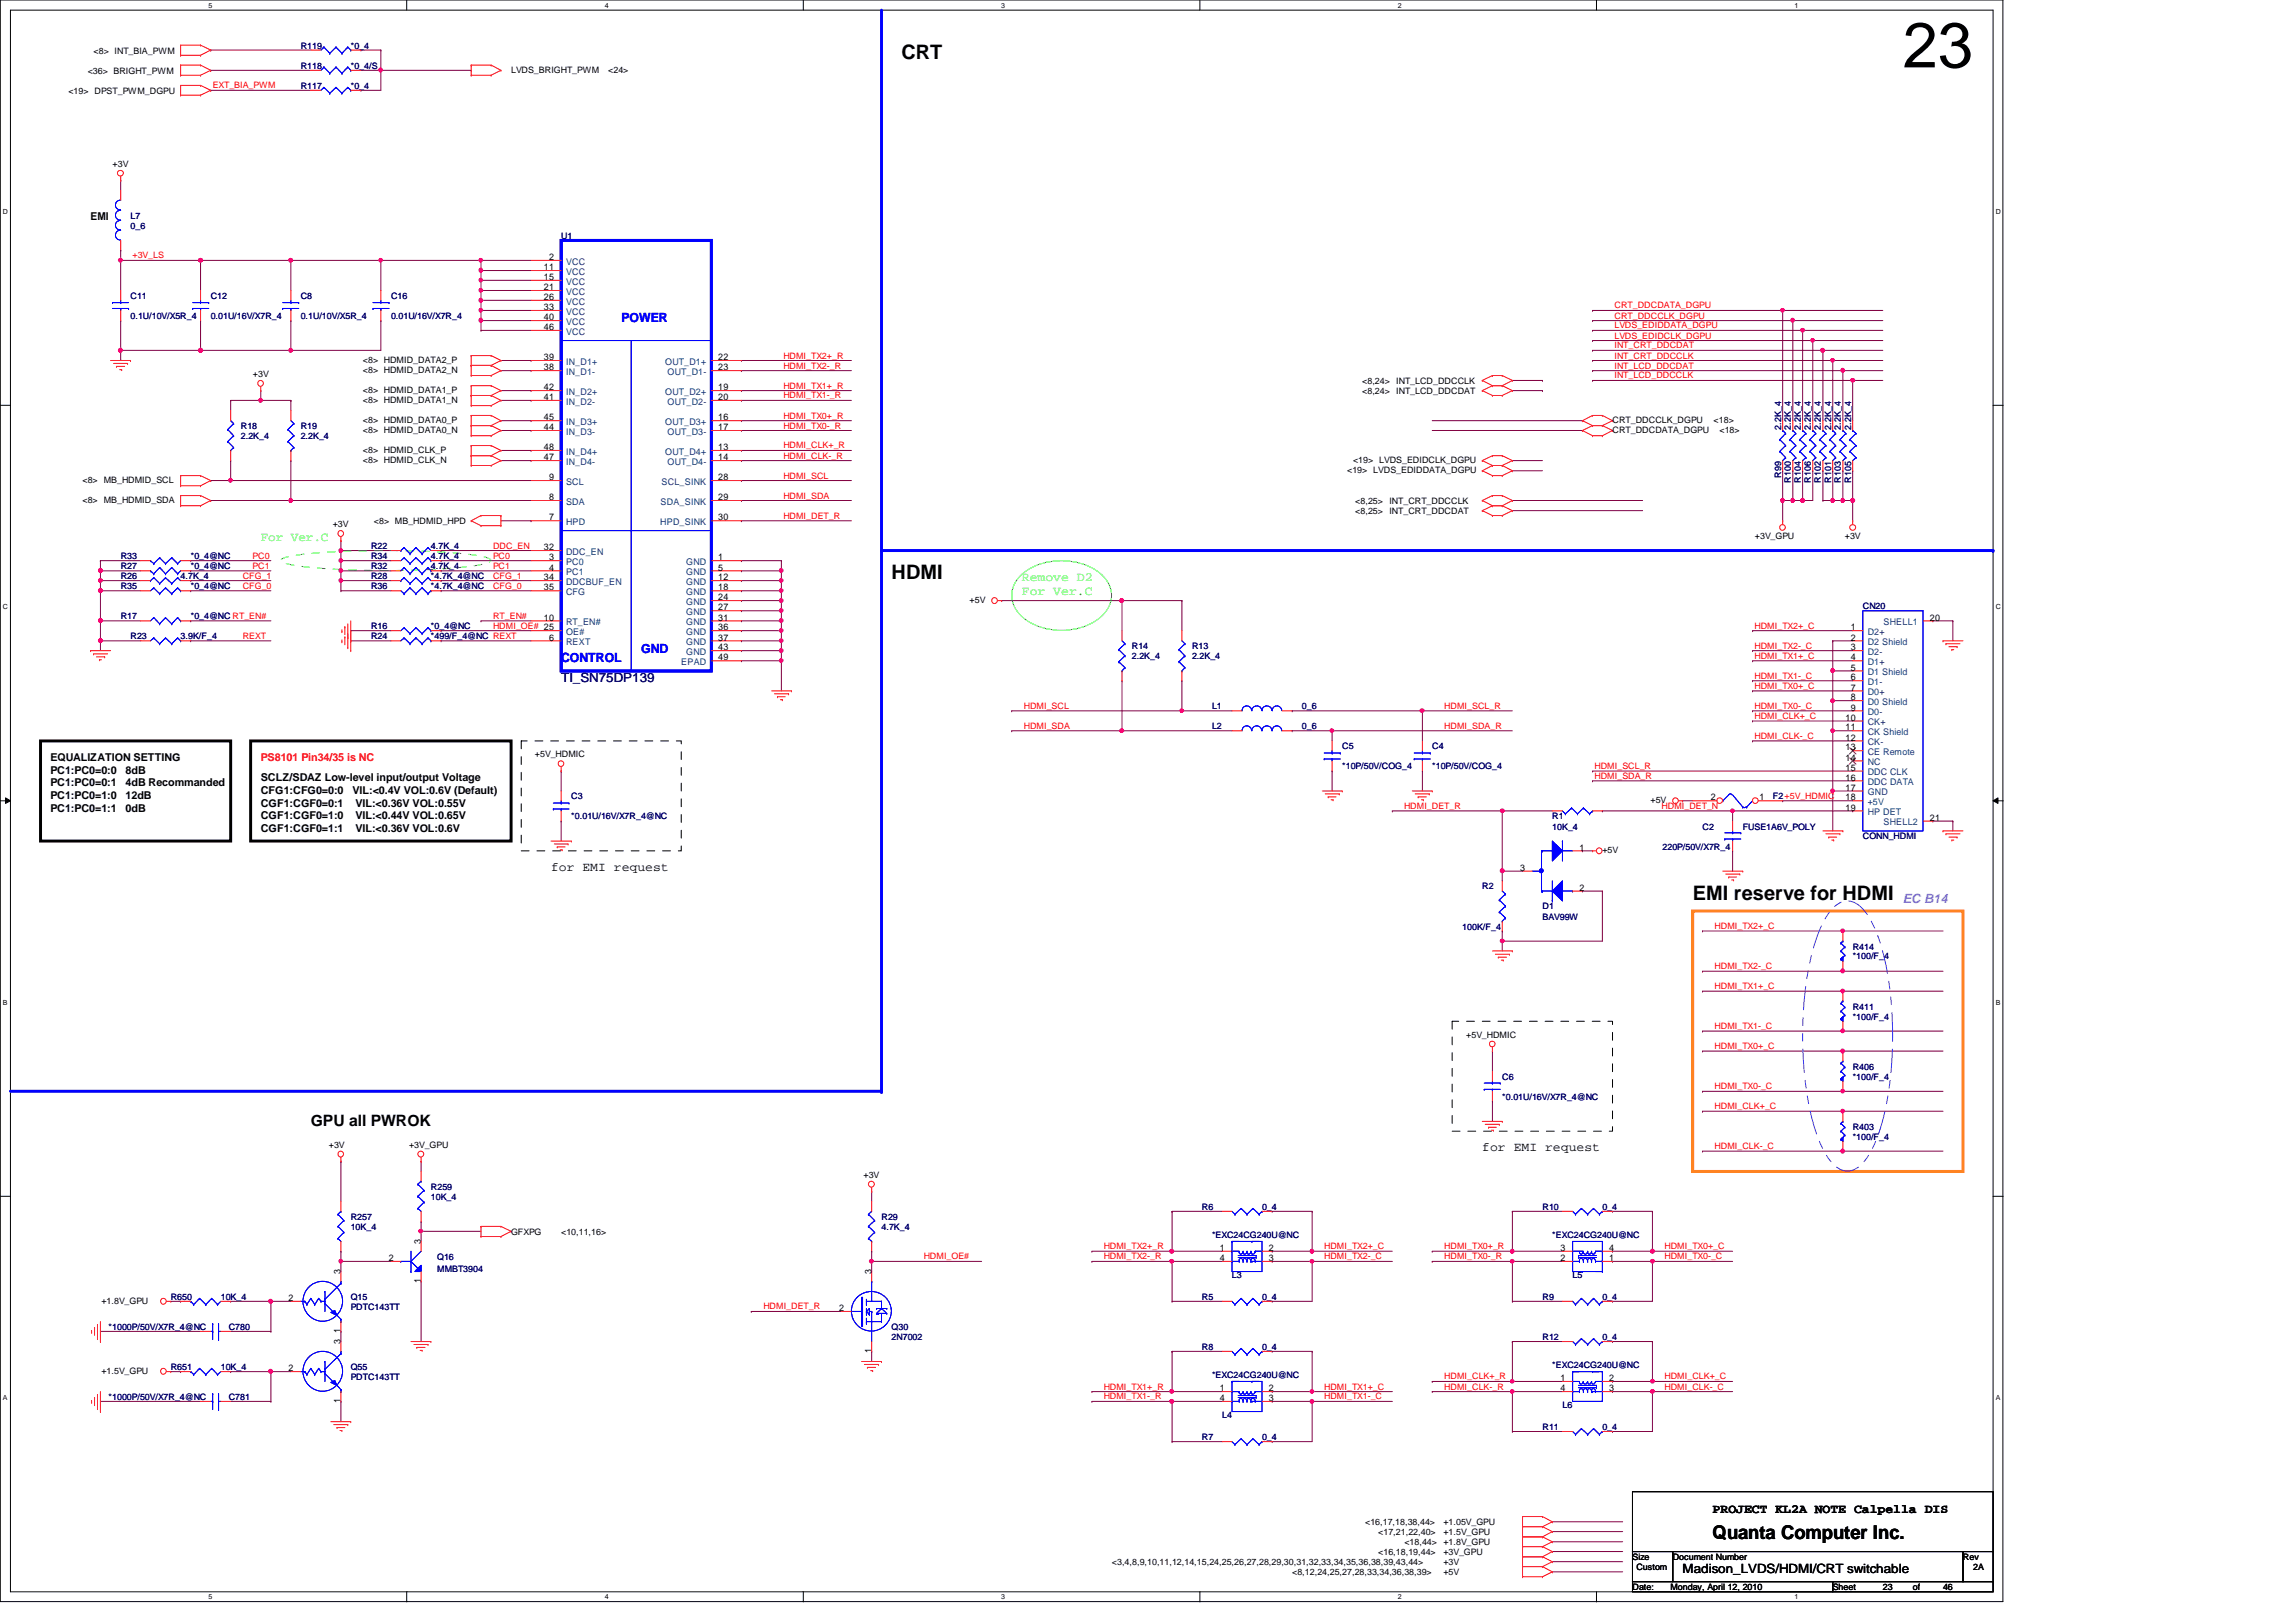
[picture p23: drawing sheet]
<svg xmlns="http://www.w3.org/2000/svg" width="297mm" height="210mm" viewBox="0 0 297 210" stroke-linecap="round" stroke-linejoin="round" font-family="sans-serif">
<defs><g id="words">
<text font-size="8.3" x="246.2" y="8.7">23</text>
<g font-size="2.6">
<text x="116.6" y="7.6">CRT</text>
<text x="115.4" y="75">HDMI</text>
<text x="219" y="116.4">EMI reserve for HDMI</text>
</g>
<text font-size="2.5" x="221.6" y="199.2">Quanta Computer Inc.</text>
<text font-size="2" x="40.2" y="145.7">GPU all PWROK</text>
<g font-size="1.7" fill="#00f">
<text x="80.4" y="41.7">POWER</text>
<text x="72.6" y="85.7">CONTROL</text>
<text x="83" y="84.5">GND</text>
</g>
<g font-size="1.7" fill="#0f0">
<text x="33.7" y="70">For Ver.C</text>
<text x="132.2" y="75.2">Remove D2</text>
<text x="132.2" y="77">For Ver.C</text>
</g>
<text font-size="1.7" fill="#000080" x="72.6" y="88.3">TI_SN75DP139</text>
<g font-size="1.7">
<text x="71.3" y="112.7">for EMI request</text>
<text x="191.8" y="149">for EMI request</text>
<text x="221.6" y="195.7">PROJECT KL2A NOTE Calpella DIS</text>
<text x="217.7" y="203.6">Madison_LVDS/HDMI/CRT switchable</text>
</g>
<text font-size="1.7" fill="#8080ff" x="246.2" y="116.8">EC B14</text>
<g font-size="1.4">
<text x="11.7" y="28.5">EMI</text>
<text x="6.5" y="98.5">EQUALIZATION SETTING</text>
<text x="6.5" y="100.1">PC1:PC0=0:0</text>
<text x="6.5" y="101.8">PC1:PC0=0:1</text>
<text x="16.3" y="100.1">8dB</text>
<text x="16.3" y="101.8">4dB Recommanded</text>
<text x="33.7" y="101.1">SCLZ/SDAZ Low-level input/output Voltage</text>
<text x="6.5" y="103.4">PC1:PC0=1:0</text>
<text x="6.5" y="105.1">PC1:PC0=1:1</text>
<text x="16.3" y="103.4">12dB</text>
<text x="16.3" y="105.1">0dB</text>
<text x="33.7" y="102.7">CFG1:CFG0=0:0</text>
<text x="33.7" y="104.4">CGF1:CGF0=0:1</text>
<text x="33.7" y="106">CGF1:CGF0=1:0</text>
<text x="33.7" y="107.7">CGF1:CGF0=1:1</text>
<text x="45.6" y="102.7">VIL:&lt;0.4V VOL:0.6V (Default)</text>
<text x="46" y="104.4">VIL:&lt;0.36V VOL:0.55V</text>
<text x="46" y="106">VIL:&lt;0.44V VOL:0.65V</text>
<text x="46" y="107.7">VIL:&lt;0.36V VOL:0.6V</text>
</g>
<text font-size="1.4" fill="#f00" x="33.7" y="98.5">PS8101 Pin34/35 is NC</text>
<g font-size="1.2">
<text x="70.4" y="35">11</text>
<text x="71" y="33.7">2</text>
<text x="70.4" y="36.2">15</text>
<text x="70.4" y="37.5">21</text>
<text x="70.4" y="38.8">26</text>
<text x="70.4" y="40.1">33</text>
<text x="70.4" y="41.4">40</text>
<text x="70.4" y="42.7">46</text>
<text x="70.4" y="46.6">39</text>
<text x="70.4" y="47.9">38</text>
<text x="92.9" y="46.6">22</text>
<text x="92.9" y="47.9">23</text>
<text x="70.4" y="51.8">41</text>
<text x="70.4" y="50.5">42</text>
<text x="92.9" y="50.5">19</text>
<text x="92.9" y="51.8">20</text>
<text x="70.4" y="54.4">45</text>
<text x="70.4" y="55.7">44</text>
<text x="70.4" y="58.3">48</text>
<text x="70.4" y="59.6">47</text>
<text x="92.9" y="54.4">16</text>
<text x="92.9" y="55.7">17</text>
<text x="92.9" y="58.3">13</text>
<text x="92.9" y="59.6">14</text>
<text x="71" y="62.1">9</text>
<text x="71" y="64.7">8</text>
<text x="92.9" y="62.1">28</text>
<text x="92.9" y="64.7">29</text>
<text x="70.4" y="71.2">32</text>
<text x="71" y="67.4">7</text>
<text x="92.9" y="67.4">30</text>
<text x="70.4" y="75.1">34</text>
<text x="70.4" y="76.4">35</text>
<text x="71" y="72.5">3</text>
<text x="71" y="73.8">4</text>
<text x="92.9" y="72.5">1</text>
<text x="92.9" y="73.8">5</text>
<text x="92.9" y="75.1">12</text>
<text x="92.9" y="76.4">18</text>
<text x="92.9" y="77.7">24</text>
<text x="70.4" y="80.3">10</text>
<text x="71" y="82.9">6</text>
<text x="92.9" y="79">27</text>
<text x="92.9" y="80.3">31</text>
<text x="92.9" y="81.6">36</text>
<text x="92.9" y="82.9">37</text>
<text x="239.4" y="81.6">1</text>
<text x="239.4" y="82.9">2</text>
<text x="249.7" y="80.3">20</text>
<text x="92.9" y="84.2">43</text>
<text x="92.9" y="85.5">49</text>
<text x="239.4" y="84.2">3</text>
<text x="239.4" y="86.8">5</text>
<text x="239.4" y="89.4">7</text>
<text x="239.4" y="85.5">4</text>
<text x="239.4" y="88.1">6</text>
<text x="238.8" y="94.5">11</text>
<text x="238.8" y="93.3">10</text>
<text x="238.8" y="95.8">12</text>
<text x="239.4" y="91.9">9</text>
<text x="239.4" y="90.6">8</text>
<text x="238.8" y="97.1">13</text>
<text x="238.8" y="99.7">15</text>
<text x="238.8" y="98.4">14</text>
<text x="238.8" y="101">16</text>
<text x="221.3" y="103.6">2</text>
<text x="227.6" y="103.6">1</text>
<text x="238.8" y="102.3">17</text>
<text x="238.8" y="104.9">19</text>
<text x="238.8" y="103.6">18</text>
<text x="249.7" y="106.2">21</text>
<text x="196.7" y="112.7">3</text>
<text x="204.3" y="110.1">1</text>
<text x="204.3" y="115.3">2</text>
<text x="54.4" y="161" transform="rotate(-90 54.4 161)">3</text>
<text x="157.8" y="161.9">1</text>
<text x="164.2" y="161.9">2</text>
<text x="201.9" y="161.9">3</text>
<text x="208.2" y="161.9">4</text>
<text x="44.1" y="164.9" transform="rotate(-90 44.1 164.9)">3</text>
<text x="50.3" y="163.2">2</text>
<text x="54.4" y="166.1" transform="rotate(-90 54.4 166.1)">1</text>
<text x="112.7" y="164.9" transform="rotate(-90 112.7 164.9)">3</text>
<text x="157.8" y="163.2">4</text>
<text x="164.2" y="163.2">3</text>
<text x="201.9" y="163.2">2</text>
<text x="208.2" y="163.2">1</text>
<text x="37.3" y="168.4">2</text>
<text x="44.1" y="174" transform="rotate(-90 44.1 174)">3</text>
<text x="44.1" y="172.6" transform="rotate(-90 44.1 172.6)">1</text>
<text x="108.6" y="169.7">2</text>
<text x="37.3" y="177.5">2</text>
<text x="112.7" y="175.1" transform="rotate(-90 112.7 175.1)">1</text>
<text x="201.9" y="178.7">1</text>
<text x="208.2" y="178.7">2</text>
<text x="44.1" y="181.6" transform="rotate(-90 44.1 181.6)">1</text>
<text x="157.8" y="180">1</text>
<text x="157.8" y="181.3">4</text>
<text x="164.2" y="180">2</text>
<text x="164.2" y="181.3">3</text>
<text x="201.9" y="180">4</text>
<text x="208.2" y="180">3</text>
</g>
<g font-size="1.2" fill="#004080">
<text x="73.2" y="34.2">VCC</text>
<text x="73.2" y="35.6">VCC</text>
<text x="73.2" y="36.8">VCC</text>
<text x="73.2" y="38.1">VCC</text>
<text x="73.2" y="39.4">VCC</text>
<text x="73.2" y="40.7">VCC</text>
<text x="73.2" y="42">VCC</text>
<text x="73.2" y="43.3">VCC</text>
<text x="73.2" y="47.2">IN_D1+</text>
<text x="86.1" y="47.2">OUT_D1+</text>
<text x="73.2" y="48.5">IN_D1-</text>
<text x="73.2" y="52.4">IN_D2-</text>
<text x="73.2" y="51.1">IN_D2+</text>
<text x="86.1" y="51.1">OUT_D2+</text>
<text x="86.4" y="48.5">OUT_D1-</text>
<text x="86.4" y="52.4">OUT_D2-</text>
<text x="73.2" y="55">IN_D3+</text>
<text x="73.2" y="56.3">IN_D3-</text>
<text x="73.2" y="58.8">IN_D4+</text>
<text x="86.1" y="55">OUT_D3+</text>
<text x="86.1" y="58.8">OUT_D4+</text>
<text x="86.4" y="56.3">OUT_D3-</text>
<text x="73.2" y="60.2">IN_D4-</text>
<text x="73.2" y="62.7">SCL</text>
<text x="73.2" y="65.3">SDA</text>
<text x="85.5" y="65.3">SDA_SINK</text>
<text x="85.6" y="62.7">SCL_SINK</text>
<text x="86.4" y="60.2">OUT_D4-</text>
<text x="73.2" y="67.9">HPD</text>
<text x="73.2" y="71.8">DDC_EN</text>
<text x="85.4" y="67.9">HPD_SINK</text>
<text x="73.2" y="73.1">PC0</text>
<text x="73.2" y="74.4">PC1</text>
<text x="73.2" y="75.7">DDCBUF_EN</text>
<text x="73.2" y="77">CFG</text>
<text x="88.8" y="73.1">GND</text>
<text x="88.8" y="74.4">GND</text>
<text x="88.8" y="75.7">GND</text>
<text x="88.8" y="77">GND</text>
<text x="73.2" y="82.2">OE#</text>
<text x="73.2" y="83.5">REXT</text>
<text x="73.2" y="80.9">RT_EN#</text>
<text x="88.8" y="78.3">GND</text>
<text x="88.8" y="79.6">GND</text>
<text x="88.8" y="80.9">GND</text>
<text x="88.8" y="82.2">GND</text>
<text x="88.8" y="83.5">GND</text>
<text x="241.6" y="82.2">D2+</text>
<text x="241.6" y="83.5">D2 Shield</text>
<text x="243.7" y="80.9">SHELL1</text>
<text x="88.1" y="86.1">EPAD</text>
<text x="88.8" y="84.8">GND</text>
<text x="241.6" y="84.8">D2-</text>
<text x="241.6" y="87.4">D1 Shield</text>
<text x="241.6" y="90">D0+</text>
<text x="241.6" y="86.1">D1+</text>
<text x="241.6" y="88.6">D1-</text>
<text x="241.6" y="92.5">D0-</text>
<text x="241.6" y="95.1">CK Shield</text>
<text x="241.6" y="91.2">D0 Shield</text>
<text x="241.6" y="93.9">CK+</text>
<text x="241.6" y="97.7">CE Remote</text>
<text x="241.6" y="100.3">DDC CLK</text>
<text x="241.6" y="96.4">CK-</text>
<text x="241.6" y="99">NC</text>
<text x="241.6" y="101.6">DDC DATA</text>
<text x="241.6" y="102.9">GND</text>
<text x="241.6" y="105.5">HP DET</text>
<text x="241.6" y="104.2">+5V</text>
<text x="243.7" y="106.8">SHELL2</text>
</g>
<g font-size="1.1">
<text x="11.3" y="9.5">&lt;36&gt; BRIGHT_PWM</text>
<text x="12.1" y="6.9">&lt;8&gt; INT_BIA_PWM</text>
<text x="66.1" y="9.4">LVDS_BRIGHT_PWM</text>
<text x="78.7" y="9.4">&lt;24&gt;</text>
<text x="8.8" y="12.1">&lt;19&gt; DPST_PWM_DGPU</text>
<text x="14.6" y="21.6">+3V</text>
<text x="46.9" y="47">&lt;8&gt; HDMID_DATA2_P</text>
<text x="32.7" y="48.8">+3V</text>
<text x="46.9" y="52.2">&lt;8&gt; HDMID_DATA1_N</text>
<text x="46.9" y="50.8">&lt;8&gt; HDMID_DATA1_P</text>
<text x="46.9" y="48.3">&lt;8&gt; HDMID_DATA2_N</text>
<text x="176.2" y="49.7">&lt;8,24&gt;</text>
<text x="176.2" y="51">&lt;8,24&gt;</text>
<text x="180.6" y="49.7">INT_LCD_DDCCLK</text>
<text x="180.6" y="51">INT_LCD_DDCDAT</text>
<text x="46.9" y="54.7">&lt;8&gt; HDMID_DATA0_P</text>
<text x="46.9" y="59.9">&lt;8&gt; HDMID_CLK_N</text>
<text x="46.9" y="58.6">&lt;8&gt; HDMID_CLK_P</text>
<text x="46.9" y="56">&lt;8&gt; HDMID_DATA0_N</text>
<text x="175" y="59.9">&lt;19&gt; LVDS_EDIDCLK_DGPU</text>
<text x="208.6" y="54.7">CRT_DDCCLK_DGPU</text>
<text x="208.6" y="56">CRT_DDCDATA_DGPU</text>
<text x="221.7" y="54.7">&lt;18&gt;</text>
<text x="222.5" y="56">&lt;18&gt;</text>
<text x="10.7" y="65.1">&lt;8&gt; MB_HDMID_SDA</text>
<text x="10.7" y="62.5">&lt;8&gt; MB_HDMID_SCL</text>
<text x="174.3" y="61.2">&lt;19&gt; LVDS_EDIDDATA_DGPU</text>
<text x="175.3" y="65.2">&lt;8,25&gt;</text>
<text x="179.7" y="65.2">INT_CRT_DDCCLK</text>
<text x="43" y="68.2">+3V</text>
<text x="48.4" y="67.8">&lt;8&gt; MB_HDMID_HPD</text>
<text x="175.3" y="66.5">&lt;8,25&gt;</text>
<text x="179.7" y="66.5">INT_CRT_DDCDAT</text>
<text x="227" y="69.8">+3V_GPU</text>
<text x="238.7" y="69.8">+3V</text>
<text x="125.4" y="78.1">+5V</text>
<text x="69.2" y="98">+5V_HDMIC</text>
<text x="213.5" y="104">+5V</text>
<text x="207.3" y="110.4">+5V</text>
<text x="189.7" y="134.3">+5V_HDMIC</text>
<text x="42.5" y="148.5">+3V</text>
<text x="52.9" y="148.5">+3V_GPU</text>
<text x="111.7" y="152.4">+3V</text>
<text x="66.1" y="159.8">GFXPG</text>
<text x="72.6" y="159.8">&lt;10,11,16&gt;</text>
<text x="13.1" y="168.7">+1.8V_GPU</text>
<text x="13.1" y="177.8">+1.5V_GPU</text>
<text x="176.6" y="197.4">&lt;16,17,18,38,44&gt;</text>
<text x="186.7" y="197.4">+1.05V_GPU</text>
<text x="143.8" y="202.6">&lt;3,4,8,9,10,11,12,14,15,24,25,26,27,28,29,30,31,32,33,34,35,36,38,39,43,44&gt;</text>
<text x="167.2" y="203.8">&lt;8,12,24,25,27,28,33,34,36,38,39&gt;</text>
<text x="178.3" y="198.7">&lt;17,21,22,40&gt;</text>
<text x="178.3" y="201.3">&lt;16,18,19,44&gt;</text>
<text x="181.7" y="200">&lt;18,44&gt;</text>
<text x="186.7" y="203.8">+5V</text>
<text x="186.7" y="202.6">+3V</text>
<text x="186.7" y="200">+1.8V_GPU</text>
<text x="186.7" y="198.7">+1.5V_GPU</text>
<text x="186.7" y="201.3">+3V_GPU</text>
<text x="211.2" y="201.9">Size</text>
<text x="211.7" y="203.2">Custom</text>
<text x="216.4" y="201.9">Document Number</text>
<text x="254" y="201.9">Rev</text>
<text x="255.3" y="203.2">2A</text>
<text x="211.2" y="205.8">Date:</text>
<text x="216.1" y="205.8">Monday, April 12, 2010</text>
<text x="237.1" y="205.8">Sheet</text>
<text x="243.6" y="205.8">23</text>
<text x="247.5" y="205.8">of</text>
<text x="251.4" y="205.8">46</text>
</g>
<g font-size="1.1" fill="#f00">
<text x="27.5" y="11.4">EXT_BIA_PWM</text>
<text x="17.1" y="33.4">+3V_LS</text>
<text x="208.9" y="41.2">CRT_DDCCLK_DGPU</text>
<text x="208.9" y="39.9">CRT_DDCDATA_DGPU</text>
<text x="101.3" y="46.4">HDMI_TX2+_R</text>
<text x="101.3" y="47.7">HDMI_TX2-_R</text>
<text x="208.9" y="42.5">LVDS_EDIDDATA_DGPU</text>
<text x="208.9" y="43.8">LVDS_EDIDCLK_DGPU</text>
<text x="208.9" y="45.1">INT_CRT_DDCDAT</text>
<text x="208.9" y="46.4">INT_CRT_DDCCLK</text>
<text x="208.9" y="47.7">INT_LCD_DDCDAT</text>
<text x="101.3" y="50.3">HDMI_TX1+_R</text>
<text x="101.3" y="51.6">HDMI_TX1-_R</text>
<text x="208.9" y="49">INT_LCD_DDCCLK</text>
<text x="101.3" y="58">HDMI_CLK+_R</text>
<text x="101.3" y="59.4">HDMI_CLK-_R</text>
<text x="101.3" y="54.2">HDMI_TX0+_R</text>
<text x="101.3" y="55.5">HDMI_TX0-_R</text>
<text x="101.3" y="64.5">HDMI_SDA</text>
<text x="101.3" y="61.9">HDMI_SCL</text>
<text x="63.8" y="71">DDC_EN</text>
<text x="101.3" y="67.1">HDMI_DET_R</text>
<text x="31.4" y="74.9">CFG_1</text>
<text x="31.4" y="76.2">CFG_0</text>
<text x="32.7" y="73.6">PC1</text>
<text x="32.7" y="72.3">PC0</text>
<text x="63.8" y="73.6">PC1</text>
<text x="63.8" y="72.3">PC0</text>
<text x="63.8" y="74.9">CFG_1</text>
<text x="63.8" y="76.2">CFG_0</text>
<text x="31.4" y="82.7">REXT</text>
<text x="63.8" y="81.4">HDMI_OE# 25</text>
<text x="63.8" y="80.1">RT_EN#</text>
<text x="227" y="81.4">HDMI_TX2+_C</text>
<text x="227" y="83.9">HDMI_TX2-_C</text>
<text x="227" y="87.8">HDMI_TX1-_C</text>
<text x="227" y="89.2">HDMI_TX0+_C</text>
<text x="227" y="85.3">HDMI_TX1+_C</text>
<text x="132.5" y="91.7">HDMI_SCL</text>
<text x="132.5" y="94.3">HDMI_SDA</text>
<text x="186.9" y="94.3">HDMI_SDA_R</text>
<text x="186.9" y="91.7">HDMI_SCL_R</text>
<text x="227" y="91.7">HDMI_TX0-_C</text>
<text x="227" y="93">HDMI_CLK+_C</text>
<text x="227" y="95.6">HDMI_CLK-_C</text>
<text x="206.3" y="99.5">HDMI_SCL_R</text>
<text x="206.3" y="100.8">HDMI_SDA_R</text>
<text x="181.6" y="104.7">HDMI_DET_R</text>
<text x="215" y="104.7">HDMI_DET_N</text>
<text x="221.8" y="120.2">HDMI_TX2+_C</text>
<text x="221.8" y="125.4">HDMI_TX2-_C</text>
<text x="221.8" y="128">HDMI_TX1+_C</text>
<text x="221.8" y="133.2">HDMI_TX1-_C</text>
<text x="221.8" y="135.8">HDMI_TX0+_C</text>
<text x="221.8" y="143.6">HDMI_CLK+_C</text>
<text x="221.8" y="141">HDMI_TX0-_C</text>
<text x="221.8" y="148.7">HDMI_CLK-_C</text>
<text x="142.8" y="161.7">HDMI_TX2+_R</text>
<text x="171.3" y="161.7">HDMI_TX2+_C</text>
<text x="186.9" y="161.7">HDMI_TX0+_R</text>
<text x="215.3" y="161.7">HDMI_TX0+_C</text>
<text x="119.5" y="163">HDMI_OE#</text>
<text x="142.8" y="163">HDMI_TX2-_R</text>
<text x="171.3" y="163">HDMI_TX2-_C</text>
<text x="186.9" y="163">HDMI_TX0-_R</text>
<text x="215.3" y="163">HDMI_TX0-_C</text>
<text x="98.8" y="169.5">HDMI_DET_R</text>
<text x="142.8" y="179.8">HDMI_TX1+_R</text>
<text x="171.3" y="179.8">HDMI_TX1+_C</text>
<text x="186.9" y="179.8">HDMI_CLK-_R</text>
<text x="186.9" y="178.5">HDMI_CLK+_R</text>
<text x="215.3" y="179.8">HDMI_CLK-_C</text>
<text x="215.3" y="178.5">HDMI_CLK+_C</text>
<text x="142.8" y="181.1">HDMI_TX1-_R</text>
<text x="171.3" y="181.1">HDMI_TX1-_C</text>
</g>
<g font-size="1.1" fill="#000080">
<text x="38.9" y="8.9">R118</text>
<text x="38.9" y="11.5">R117</text>
<text x="38.9" y="6.3">R119</text>
<text x="45.4" y="8.9">*0_4/S</text>
<text x="45.4" y="11.5">*0_4</text>
<text x="45.4" y="6.3">*0_4</text>
<text x="16.9" y="28.3">L7</text>
<text x="16.9" y="29.6">0_6</text>
<text x="72.6" y="30.9">U1</text>
<text x="16.9" y="38.7">C11</text>
<text x="16.9" y="41.3">0.1U/10V/X5R_4</text>
<text x="27.3" y="38.7">C12</text>
<text x="27.3" y="41.3">0.01U/16V/X7R_4</text>
<text x="38.9" y="38.7">C8</text>
<text x="38.9" y="41.3">0.1U/10V/X5R_4</text>
<text x="50.6" y="38.7">C16</text>
<text x="50.6" y="41.3">0.01U/16V/X7R_4</text>
<text x="31.2" y="55.5">R18</text>
<text x="31.2" y="56.8">2.2K_4</text>
<text x="38.9" y="55.5">R19</text>
<text x="38.9" y="56.8">2.2K_4</text>
<text x="230.4" y="55.6" transform="rotate(-90 230.4 55.6)">2.2K_4</text>
<text x="231.7" y="55.6" transform="rotate(-90 231.7 55.6)">2.2K_4</text>
<text x="233" y="55.6" transform="rotate(-90 233 55.6)">2.2K_4</text>
<text x="234.3" y="55.6" transform="rotate(-90 234.3 55.6)">2.2K_4</text>
<text x="235.6" y="55.6" transform="rotate(-90 235.6 55.6)">2.2K_4</text>
<text x="236.9" y="55.6" transform="rotate(-90 236.9 55.6)">2.2K_4</text>
<text x="238.2" y="55.6" transform="rotate(-90 238.2 55.6)">2.2K_4</text>
<text x="239.5" y="55.6" transform="rotate(-90 239.5 55.6)">2.2K_4</text>
<text x="230.4" y="61.8" transform="rotate(-90 230.4 61.8)">R99</text>
<text x="231.7" y="62.4" transform="rotate(-90 231.7 62.4)">R100</text>
<text x="233" y="62.4" transform="rotate(-90 233 62.4)">R104</text>
<text x="234.3" y="62.4" transform="rotate(-90 234.3 62.4)">R106</text>
<text x="235.6" y="62.4" transform="rotate(-90 235.6 62.4)">R102</text>
<text x="236.9" y="62.4" transform="rotate(-90 236.9 62.4)">R101</text>
<text x="238.2" y="62.4" transform="rotate(-90 238.2 62.4)">R103</text>
<text x="239.5" y="62.4" transform="rotate(-90 239.5 62.4)">R105</text>
<text x="48" y="71.1">R22</text>
<text x="55.7" y="71.1">4.7K_4</text>
<text x="15.6" y="72.3">R33</text>
<text x="15.6" y="73.7">R27</text>
<text x="15.6" y="76.2">R35</text>
<text x="15.6" y="75">R26</text>
<text x="23.4" y="75">4.7K_4</text>
<text x="24.7" y="72.3">*0_4@NC</text>
<text x="24.7" y="73.7">*0_4@NC</text>
<text x="24.7" y="76.2">*0_4@NC</text>
<text x="48" y="75">R28</text>
<text x="48" y="73.7">R32</text>
<text x="48" y="72.3">R34</text>
<text x="48" y="76.2">R36</text>
<text x="55.7" y="75">*4.7K_4@NC</text>
<text x="55.7" y="73.7">4.7K_4</text>
<text x="55.7" y="72.3">4.7K_4</text>
<text x="55.7" y="76.2">*4.7K_4@NC</text>
<text x="15.6" y="80.1">R17</text>
<text x="16.9" y="82.7">R23</text>
<text x="23.4" y="82.7">3.9K/F_4</text>
<text x="24.7" y="80.1">*0_4@NC RT_EN#</text>
<text x="48" y="81.4">R16</text>
<text x="48" y="82.7">R24</text>
<text x="55.7" y="81.4">*0_4@NC</text>
<text x="55.7" y="82.7">*499/F_4@NC REXT</text>
<text x="241" y="78.8">CN20</text>
<text x="146.4" y="84">R14</text>
<text x="146.4" y="85.3">2.2K_4</text>
<text x="154.2" y="84">R13</text>
<text x="154.2" y="85.3">2.2K_4</text>
<text x="156.8" y="91.8">L1</text>
<text x="156.8" y="94.4">L2</text>
<text x="168.4" y="94.4">0_6</text>
<text x="168.4" y="91.8">0_6</text>
<text x="173.6" y="97">C5</text>
<text x="173.6" y="99.6">*10P/50V/COG_4</text>
<text x="185.3" y="97">C4</text>
<text x="185.3" y="99.6">*10P/50V/COG_4</text>
<text x="73.9" y="103.5">C3</text>
<text x="73.9" y="106">*0.01U/16V/X7R_4@NC</text>
<text x="200.8" y="106">R1</text>
<text x="200.8" y="107.4">10K_4</text>
<text x="220.3" y="107.4">C2</text>
<text x="225.5" y="107.4">FUSE1A6V_POLY</text>
<text x="229.4" y="103.5">F2+5V_HDMIC</text>
<text x="215.1" y="109.9">220P/50V/X7R_4</text>
<text x="241" y="108.6">CONN_HDMI</text>
<text x="191.8" y="115.1">R2</text>
<text x="199.6" y="117.7">D1</text>
<text x="199.6" y="119">BAV99W</text>
<text x="189.2" y="120.3">100K/F_4</text>
<text x="239.7" y="122.9">R414</text>
<text x="239.7" y="124.2">*100/F_4</text>
<text x="239.7" y="130.6">R411</text>
<text x="239.7" y="132">*100/F_4</text>
<text x="194.3" y="139.7">C6</text>
<text x="194.3" y="142.3">*0.01U/16V/X7R_4@NC</text>
<text x="239.7" y="138.4">R406</text>
<text x="239.7" y="139.7">*100/F_4</text>
<text x="239.7" y="146.2">R403</text>
<text x="239.7" y="147.5">*100/F_4</text>
<text x="55.7" y="154">R259</text>
<text x="55.7" y="155.3">10K_4</text>
<text x="45.4" y="157.9">R257</text>
<text x="45.4" y="159.2">10K_4</text>
<text x="114" y="157.9">R29</text>
<text x="114" y="159.2">4.7K_4</text>
<text x="155.5" y="156.5">R6</text>
<text x="156.8" y="160.2">*EXC24CG240U@NC</text>
<text x="163.3" y="156.5">0_4</text>
<text x="199.6" y="156.5">R10</text>
<text x="200.8" y="160.2">*EXC24CG240U@NC</text>
<text x="207.3" y="156.5">0_4</text>
<text x="56.6" y="163">Q16</text>
<text x="56.6" y="164.6">MMBT3904</text>
<text x="159.4" y="165.4">L3</text>
<text x="203.5" y="165.4">L5</text>
<text x="14.1" y="172.1">*1000P/50V/X7R_4@NC</text>
<text x="22.1" y="168.2">R650</text>
<text x="28.6" y="168.2">10K_4</text>
<text x="29.6" y="172.1">C780</text>
<text x="45.4" y="168.2">Q15</text>
<text x="45.4" y="169.5">PDTC143TT</text>
<text x="115.4" y="172.1">Q30</text>
<text x="115.4" y="173.4">2N7002</text>
<text x="155.5" y="168.2">R5</text>
<text x="163.3" y="168.2">0_4</text>
<text x="199.6" y="173.4">R12</text>
<text x="199.6" y="168.2">R9</text>
<text x="207.3" y="173.4">0_4</text>
<text x="207.3" y="168.2">0_4</text>
<text x="22.1" y="177.3">R651</text>
<text x="28.6" y="177.3">10K_4</text>
<text x="45.4" y="177.3">Q55</text>
<text x="45.4" y="178.6">PDTC143TT</text>
<text x="155.5" y="174.7">R8</text>
<text x="156.8" y="178.3">*EXC24CG240U@NC</text>
<text x="163.3" y="174.7">0_4</text>
<text x="200.8" y="177">*EXC24CG240U@NC</text>
<text x="14.1" y="181.2">*1000P/50V/X7R_4@NC</text>
<text x="29.6" y="181.2">C781</text>
<text x="158.1" y="183.5">L4</text>
<text x="199.6" y="185.1">R11</text>
<text x="202.1" y="182.2">L6</text>
<text x="207.3" y="185.1">0_4</text>
<text x="155.5" y="186.4">R7</text>
<text x="163.3" y="186.4">0_4</text>
</g>
<g font-size=".9">
<text x="27" y="1">5</text>
<text x="78.2" y="1">4</text>
<text x="129.5" y="1">3</text>
<text x="180.8" y="1">2</text>
<text x="232.2" y="1">1</text>
<text x=".4" y="27.7">D</text>
<text x="258.2" y="27.7">D</text>
<text x=".4" y="78.8">C</text>
<text x="258.2" y="78.8">C</text>
<text x=".4" y="130">B</text>
<text x="258.2" y="130">B</text>
<text x=".4" y="181.2">A</text>
<text x="258.2" y="181.2">A</text>
<text x="27" y="207">5</text>
<text x="78.2" y="207">4</text>
<text x="129.5" y="207">3</text>
<text x="180.8" y="207">2</text>
<text x="232.2" y="207">1</text>
</g>
</g></defs>
<path d="M0 0h259.1v207.3h-259.1zM1.4 1.3h256.4v204.7h-256.4z" fill="none" stroke="#000" stroke-width=".13"/>
<g fill="#fff">
<path d="M27 .2h.5v1h-.5z"/>
<path d="M27 206.2h.5v1h-.5z"/>
</g>
<path d="M52.6 0v1.3M52.6 206v1.3" fill="none" stroke="#000" stroke-width=".13"/>
<g fill="#fff">
<path d="M78.2 .2h.5v1h-.5z"/>
<path d="M78.2 206.2h.5v1h-.5z"/>
</g>
<path d="M103.9 0v1.3M103.9 206v1.3" fill="none" stroke="#000" stroke-width=".13"/>
<g fill="#fff">
<path d="M129.5 .2h.5v1h-.5z"/>
<path d="M129.5 206.2h.5v1h-.5z"/>
</g>
<path d="M155.2 0v1.3M155.2 206v1.3" fill="none" stroke="#000" stroke-width=".13"/>
<g fill="#fff">
<path d="M180.8 .2h.6v1h-.6z"/>
<path d="M180.8 206.2h.6v1h-.6z"/>
</g>
<path d="M206.5 0v1.3M206.5 206v1.3" fill="none" stroke="#000" stroke-width=".13"/>
<g fill="#fff">
<path d="M232.2 .2h.5v1h-.5z"/>
<path d="M232.2 206.2h.5v1h-.5z"/>
<path d="M.4 26.9h.6v1h-.6z"/>
<path d="M258.2 26.9h.6v1h-.6z"/>
<path d="M.4 78h.6v1h-.6z"/>
<path d="M258.2 78h.6v1h-.6z"/>
</g>
<path d="M0 52.5h1.4M257.8 52.5h1.4" fill="none" stroke="#000" stroke-width=".13"/>
<g fill="#fff">
<path d="M.4 129.2h.6v1h-.6z"/>
<path d="M258.2 129.2h.6v1h-.6z"/>
</g>
<path d="M0 103.6h1.4M.7 103.3l.7 .3-.7 .4zM257.8 103.6l.7-.3v.7zM257.8 103.6h1.4" fill="none" stroke="#000" stroke-width=".13"/>
<path d="M.7 103.3l.7 .3-.7 .4zM257.8 103.6l.7-.3v.7z" fill="#000"/>
<g fill="#fff">
<path d="M.4 180.4h.5v1h-.5z"/>
<path d="M258.2 180.4h.5v1h-.5z"/>
</g>
<path d="M0 154.8h1.4M257.8 154.8h1.4" fill="none" stroke="#000" stroke-width=".13"/>
<path d="M46.7 9.1h2.6M49.3 9.1h.1" fill="none" stroke="#800040" stroke-width=".13"/>
<path d="M49.1 8.9l.1-.1 .2 .1v.3l-.2 .1-.1-.1z" fill-rule="evenodd" fill="#f0f"/>
<path d="M49.1 8.9l.1-.1 .2 .1v.3l-.2 .1-.1-.1z" fill="none" stroke="#f0f" stroke-width=".13"/>
<path d="M27.3 9.1h.1M27.3 9.1h12.9M237.1 102.4h.1M237.1 102.4v5.1" fill="none" stroke="#800040" stroke-width=".13"/>
<path d="M236.9 102.2h.3l.1 .1-.1 .2-.1 .1-.2-.1z" fill-rule="evenodd" fill="#f0f"/>
<path d="M236.9 102.2h.3l.1 .1-.1 .2-.1 .1-.2-.1z" fill="none" stroke="#f0f" stroke-width=".13"/>
<path d="M237.1 86.8h.1M237.1 86.8v3.9" fill="none" stroke="#800040" stroke-width=".13"/>
<path d="M236.9 86.6l.2-.1 .2 .1-.1 .4h-.1h-.2z" fill-rule="evenodd" fill="#f0f"/>
<path d="M236.9 86.6l.2-.1 .2 .1-.1 .4h-.1h-.2z" fill="none" stroke="#f0f" stroke-width=".13"/>
<path d="M237.1 82.9h.1M237.1 86.8h.1M237.1 94.6h.1M237.1 90.7h.1M237.1 82.9v3.9M237.1 90.7v3.9M237.1 86.8h2.6M237.1 94.6h2.6M237.1 90.7h2.6" fill="none" stroke="#800040" stroke-width=".13"/>
<path d="M236.9 90.5l.2-.1 .2 .1-.1 .4h-.1h-.2z" fill-rule="evenodd" fill="#f0f"/>
<path d="M236.9 90.5l.2-.1 .2 .1-.1 .4h-.1h-.2z" fill="none" stroke="#f0f" stroke-width=".13"/>
<g fill="none" stroke="#800040" stroke-width=".13">
<path d="M237.1 82.9h.1M237.1 94.6h.1M237.1 82.9h2.6M237.1 94.6v7.8M250.1 80.3h.1M250.1 80.3h2.5M252.6 80.3h.1M252.6 80.3v2.6M237.1 102.4h.1M237.1 102.4h2.6M250.1 106.3h.1M250.1 106.3h2.5"/>
<path d="M252.6 106.3h.1M252.6 106.3v1.2"/>
</g>
<path d="M236.9 94.4h.3l.1 .1-.1 .2-.1 .1-.2-.1z" fill-rule="evenodd" fill="#f0f"/>
<path d="M236.9 94.4h.3l.1 .1-.1 .2-.1 .1-.2-.1z" fill="none" stroke="#f0f" stroke-width=".13"/>
<path d="M230.6 103.6h.1M230.6 103.6h9.1M238.4 136h.1M238.4 136h13" fill="none" stroke="#800040" stroke-width=".13"/>
<path d="M238.2 135.8h.2l.2 .1v.3l-.2 .1-.2-.1z" fill-rule="evenodd" fill="#f0f"/>
<path d="M238.2 135.8h.2l.2 .1v.3l-.2 .1-.2-.1z" fill="none" stroke="#f0f" stroke-width=".13"/>
<path d="M238.4 128.3h.1M238.4 128.3h13" fill="none" stroke="#800040" stroke-width=".13"/>
<path d="M238.2 128.1h.4v.1v.2l-.2 .1-.2-.1z" fill-rule="evenodd" fill="#f0f"/>
<path d="M238.2 128.1h.4v.1v.2l-.2 .1-.2-.1z" fill="none" stroke="#f0f" stroke-width=".13"/>
<path d="M238.4 120.5h.1M238.4 120.5h13" fill="none" stroke="#800040" stroke-width=".13"/>
<path d="M238.2 120.3h.4v.1v.2l-.2 .1-.2-.1z" fill-rule="evenodd" fill="#f0f"/>
<path d="M238.2 120.3h.4v.1v.2l-.2 .1-.2-.1z" fill="none" stroke="#f0f" stroke-width=".13"/>
<path d="M238.4 149h.1M238.4 149h13" fill="none" stroke="#800040" stroke-width=".13"/>
<path d="M238.2 148.8l.2-.1 .2 .1v.3l-.2 .1-.2-.1z" fill-rule="evenodd" fill="#f0f"/>
<path d="M238.2 148.8l.2-.1 .2 .1v.3l-.2 .1-.2-.1z" fill="none" stroke="#f0f" stroke-width=".13"/>
<path d="M238.4 143.8h.1M238.4 143.8h13" fill="none" stroke="#800040" stroke-width=".13"/>
<path d="M238.2 143.6h.4v.2v.1l-.2 .1-.2-.1z" fill-rule="evenodd" fill="#f0f"/>
<path d="M238.2 143.6h.4v.2v.1l-.2 .1-.2-.1z" fill="none" stroke="#f0f" stroke-width=".13"/>
<path d="M238.4 133.4h.1M238.4 133.4h13" fill="none" stroke="#800040" stroke-width=".13"/>
<path d="M238.2 133.2h.4v.2v.2h-.2h-.2z" fill-rule="evenodd" fill="#f0f"/>
<path d="M238.2 133.2h.4v.2v.2h-.2h-.2z" fill="none" stroke="#f0f" stroke-width=".13"/>
<path d="M238.4 141.2h.1M238.4 141.2h13" fill="none" stroke="#800040" stroke-width=".13"/>
<path d="M238.2 141h.4v.2v.2h-.2h-.2z" fill-rule="evenodd" fill="#f0f"/>
<path d="M238.2 141h.4v.2v.2h-.2h-.2z" fill="none" stroke="#f0f" stroke-width=".13"/>
<path d="M238.4 125.7h.1M238.4 125.7h13" fill="none" stroke="#800040" stroke-width=".13"/>
<path d="M238.2 125.5l.2-.1 .2 .1v.3l-.2 .1-.2-.1z" fill-rule="evenodd" fill="#f0f"/>
<path d="M238.2 125.5l.2-.1 .2 .1v.3l-.2 .1-.2-.1z" fill="none" stroke="#f0f" stroke-width=".13"/>
<g fill="none" stroke="#800040" stroke-width=".13">
<path d="M230.6 40.2h.1M230.6 40.2h13M217.7 103.6h.1M217.7 103.6h1.3M220.3 133.4h.1M220.3 128.3h.1M220.3 120.5h.1M220.3 125.7h.1M220.3 136h.1M220.3 133.4h18.1M220.3 128.3h18.1M220.3 120.5h18.1"/>
<path d="M220.3 125.7h18.1M220.3 136h18.1M220.3 149h.1M220.3 143.8h.1M220.3 141.2h.1M220.3 149h18.1M220.3 143.8h18.1M220.3 141.2h18.1"/>
</g>
<path d="M230.4 40h.4v.1v.2l-.2 .1-.2-.1z" fill-rule="evenodd" fill="#f0f"/>
<path d="M230.4 40h.4v.1v.2l-.2 .1-.2-.1z" fill="none" stroke="#f0f" stroke-width=".13"/>
<path d="M231.9 41.5h.1M231.9 41.5h11.7" fill="none" stroke="#800040" stroke-width=".13"/>
<path d="M231.7 41.3l.2-.1 .2 .1v.3l-.2 .1-.2-.1z" fill-rule="evenodd" fill="#f0f"/>
<path d="M231.7 41.3l.2-.1 .2 .1v.3l-.2 .1-.2-.1z" fill="none" stroke="#f0f" stroke-width=".13"/>
<g fill="none" stroke="#800040" stroke-width=".13">
<path d="M230.6 40.2h.1M230.6 40.2v14.2M233.2 42.8h.1M233.2 42.8h10.4M234.5 44.1h.1M234.5 44.1h9.1M235.8 45.3h.1M235.8 45.3h7.8M237.1 46.7h.1M237.1 46.7h6.5M238.4 48h.1M238.4 48h5.2"/>
<path d="M239.7 49.2h.1M239.7 49.2h3.9M230.6 64.8h.1M230.6 64.8v2.6"/>
</g>
<path d="M230.4 64.6l.2-.1 .2 .1v.3l-.2 .1-.2-.1z" fill-rule="evenodd" fill="#f0f"/>
<path d="M230.4 64.6l.2-.1 .2 .1v.3l-.2 .1-.2-.1z" fill="none" stroke="#f0f" stroke-width=".13"/>
<path d="M231.9 41.5h.1M231.9 41.5v12.9M231.9 60.9h.1M231.9 60.9v3.9M233.2 60.9h.1M233.2 60.9v3.9" fill="none" stroke="#800040" stroke-width=".13"/>
<circle cx="233.2" cy="64.8" r=".26" fill="#f0f"/>
<circle cx="233.2" cy="64.8" r=".26" fill="none" stroke="#f0f" stroke-width=".13"/>
<path d="M233.2 64.8h.1M234.5 60.9h.1M234.5 60.9v3.9h-1.3M235.8 60.9h.1M235.8 60.9v3.9M237.1 60.9h.1M237.1 60.9v3.9M238.4 60.9h.1M238.4 60.9v3.9" fill="none" stroke="#800040" stroke-width=".13"/>
<path d="M238.2 64.6l.2-.1 .2 .1v.3l-.2 .1-.2-.1z" fill-rule="evenodd" fill="#f0f"/>
<path d="M238.2 64.6l.2-.1 .2 .1v.3l-.2 .1-.2-.1z" fill="none" stroke="#f0f" stroke-width=".13"/>
<path d="M233.2 42.8h.1M233.2 42.8v11.6M238.4 64.8h.1M239.7 60.9h.1M239.7 60.9v3.9h-1.3" fill="none" stroke="#800040" stroke-width=".13"/>
<circle cx="233.2" cy="42.7" r=".25" fill="#f0f"/>
<circle cx="233.2" cy="42.7" r=".25" fill="none" stroke="#f0f" stroke-width=".13"/>
<path d="M206 42.8h.1M206 42.8h27.2M234.5 44.1h.1M234.5 44.1v10.3" fill="none" stroke="#800040" stroke-width=".13"/>
<path d="M234.3 43.9h.4v.1v.2l-.2 .1-.2-.1z" fill-rule="evenodd" fill="#f0f"/>
<path d="M234.3 43.9h.4v.1v.2l-.2 .1-.2-.1z" fill="none" stroke="#f0f" stroke-width=".13"/>
<path d="M206 44.1h.1M206 44.1h28.5M235.8 45.3h.1M235.8 45.3v9.1" fill="none" stroke="#800040" stroke-width=".13"/>
<circle cx="235.8" cy="45.3" r=".26" fill="#f0f"/>
<circle cx="235.8" cy="45.3" r=".26" fill="none" stroke="#f0f" stroke-width=".13"/>
<path d="M206 45.3h.1M206 45.3h29.8M237.1 46.7h.1M237.1 46.7v7.7" fill="none" stroke="#800040" stroke-width=".13"/>
<path d="M236.9 46.5h.3l.1 .1-.1 .2-.1 .1-.2-.1z" fill-rule="evenodd" fill="#f0f"/>
<path d="M236.9 46.5h.3l.1 .1-.1 .2-.1 .1-.2-.1z" fill="none" stroke="#f0f" stroke-width=".13"/>
<path d="M206 46.7h.1M206 46.7h31.1M238.4 48h.1M238.4 48v6.4" fill="none" stroke="#800040" stroke-width=".13"/>
<path d="M238.2 47.7h.2l.2 .1v.3l-.2 .1-.2-.1z" fill-rule="evenodd" fill="#f0f"/>
<path d="M238.2 47.7h.2l.2 .1v.3l-.2 .1-.2-.1z" fill="none" stroke="#f0f" stroke-width=".13"/>
<path d="M206 48h.1M206 48h32.4M239.7 49.2h.1M239.7 49.2v5.2" fill="none" stroke="#800040" stroke-width=".13"/>
<circle cx="239.7" cy="49.2" r=".25" fill="#f0f"/>
<circle cx="239.7" cy="49.2" r=".25" fill="none" stroke="#f0f" stroke-width=".13"/>
<path d="M206 49.2h.1M206 49.2h33.7M230.6 60.9h.1M230.6 60.9v3.9M239.7 64.8h.1M239.7 64.8v2.6" fill="none" stroke="#800040" stroke-width=".13"/>
<circle cx="239.7" cy="64.8" r=".26" fill="#f0f"/>
<circle cx="239.7" cy="64.8" r=".26" fill="none" stroke="#f0f" stroke-width=".13"/>
<path d="M206 41.5h.1M206 41.5h25.9M231.9 64.8h.1M231.9 64.8h1.3M235.8 64.8h.1M235.8 64.8h1.3M200.8 199.5h.1M200.8 199.5h9.1M200.8 203.4h.1M200.8 202.1h.1M200.8 203.4h9.1M200.8 202.1h9.1" fill="none" stroke="#800040" stroke-width=".13"/>
<path d="M231.7 64.6l.2-.1 .2 .1v.3l-.2 .1-.2-.1z" fill-rule="evenodd" fill="#f0f"/>
<path d="M231.7 64.6l.2-.1 .2 .1v.3l-.2 .1-.2-.1z" fill="none" stroke="#f0f" stroke-width=".13"/>
<path d="M206 40.2h.1M206 40.2h24.6M230.6 64.8h.1M230.6 64.8h1.3M237.1 64.8h.1M237.1 64.8h1.3" fill="none" stroke="#800040" stroke-width=".13"/>
<path d="M236.9 64.6l.2-.1 .2 .1-.1 .3-.1 .1-.2-.1z" fill-rule="evenodd" fill="#f0f"/>
<path d="M236.9 64.6l.2-.1 .2 .1-.1 .3-.1 .1-.2-.1z" fill="none" stroke="#f0f" stroke-width=".13"/>
<g fill="none" stroke="#800040" stroke-width=".13">
<path d="M27.3 11.7h.1M27.3 6.5h.1M27.3 11.7h12.9M27.3 6.5h12.9M46.7 11.7h.1M46.7 6.5h.1M46.7 6.5h2.6M49.3 9.1h.1M49.3 6.5h.1M49.3 6.5v5.2h-2.6M49.3 9.1h11.7M61 9.1h.1"/>
<path d="M54.5 159.3h.1M54.5 159.3v1.4M44.1 161.9h.1M44.1 163.2h.1M44.1 161.9v2.6"/>
</g>
<path d="M43.9 163h.3l.1 .2-.1 .2h-.1h-.2z" fill-rule="evenodd" fill="#f0f"/>
<path d="M43.9 163h.3l.1 .2-.1 .2h-.1h-.2z" fill="none" stroke="#f0f" stroke-width=".13"/>
<path d="M44.1 150.3h.1M44.1 150.3v5.1M54.5 150.3h.1M54.5 159.3h.1M54.5 150.3v1.3M54.5 159.3h7.7M44.1 163.2h.1M44.1 163.2h6.5M54.5 165.8h.1M54.5 165.8v7.8" fill="none" stroke="#800040" stroke-width=".13"/>
<circle cx="54.4" cy="159.3" r=".25" fill="#f0f"/>
<circle cx="54.4" cy="159.3" r=".25" fill="none" stroke="#f0f" stroke-width=".13"/>
<path d="M35 168.4h.1M35 168.4h2.6M44.1 172.3h.1M44.1 172.3v1.3M44.1 181.4h.1M44.1 181.4v2.6" fill="none" stroke="#800040" stroke-width=".13"/>
<circle cx="35" cy="168.4" r=".26" fill="#f0f"/>
<circle cx="35" cy="168.4" r=".26" fill="none" stroke="#f0f" stroke-width=".13"/>
<path d="M35 177.5h.1M35 177.5h2.6" fill="none" stroke="#800040" stroke-width=".13"/>
<circle cx="35" cy="177.5" r=".26" fill="#f0f"/>
<circle cx="35" cy="177.5" r=".26" fill="none" stroke="#f0f" stroke-width=".13"/>
<g fill="none" stroke="#800040" stroke-width=".13">
<path d="M15.6 23.3h.1M15.6 23.3v1.3M49.3 33.7h.1M49.3 33.7h12.9M185.3 54.4h19.4M185.3 55.7h19.4M195.7 59.6h.1M195.7 49.2h3.9M195.7 50.5h3.9M195.7 59.6h3.9M199.6 49.2h.1M199.6 50.5h.1"/>
<path d="M204.7 54.4h.1M204.7 55.7h.1M195.7 66.1h.1M195.7 64.8h.1M195.7 60.9h.1M195.7 66.1h16.8M195.7 64.8h16.8M195.7 60.9h3.9M54.5 158.1h.1M54.5 158.1v1.2M13 172.3h.1M13 172.3h12.9"/>
<path d="M22.1 168.4h1.3M22.1 177.5h1.3M23.4 168.4h.1M23.4 177.5h.1M29.8 177.5h.1M29.8 168.4h.1M29.8 168.4h5.2M29.8 177.5h5.2M29.8 172.3h5.2M35 177.5h.1M35 172.3h.1M35 168.4h.1"/>
<path d="M35 168.4v3.9M35 177.5v3.9M13 181.4h.1M13 181.4h12.9M29.8 181.4h5.2M35 181.4h.1M200.8 198.2h.1M200.8 196.9h.1M200.8 198.2h9.1M200.8 196.9h9.1M200.8 200.8h.1M200.8 200.8h9.1"/>
</g>
<path d="M62 33.5h.4v.2v.1l-.2 .1-.2-.1z" fill-rule="evenodd" fill="#f0f"/>
<path d="M62 33.5h.4v.2v.1l-.2 .1-.2-.1z" fill="none" stroke="#f0f" stroke-width=".13"/>
<path d="M49.1 33.5h.3l.1 .2-.1 .1-.2 .1-.1-.1z" fill-rule="evenodd" fill="#f0f"/>
<path d="M49.1 33.5h.3l.1 .2-.1 .1-.2 .1-.1-.1z" fill="none" stroke="#f0f" stroke-width=".13"/>
<path d="M37.6 45.3h.1M37.6 45.3h11.7" fill="none" stroke="#800040" stroke-width=".13"/>
<path d="M37.4 45.1h.2l.2 .1v.3l-.2 .1-.2-.1z" fill-rule="evenodd" fill="#f0f"/>
<path d="M37.4 45.1h.2l.2 .1v.3l-.2 .1-.2-.1z" fill="none" stroke="#f0f" stroke-width=".13"/>
<path d="M37.6 33.7h.1M37.6 33.7v3.9M15.6 45.3h.1M15.6 45.3v1.4M15.6 45.3h10.3M49.3 41.5h.1M49.3 41.5v3.8" fill="none" stroke="#800040" stroke-width=".13"/>
<circle cx="25.9" cy="45.3" r=".26" fill="#f0f"/>
<circle cx="25.9" cy="45.3" r=".26" fill="none" stroke="#f0f" stroke-width=".13"/>
<circle cx="15.6" cy="45.3" r=".26" fill="#f0f"/>
<circle cx="15.6" cy="45.3" r=".26" fill="none" stroke="#f0f" stroke-width=".13"/>
<path d="M15.6 33.7h.1M15.6 33.7v3.9M25.9 33.7h.1M25.9 33.7h11.7M25.9 41.5h.1M25.9 41.5v3.8M37.6 41.5h.1M37.6 41.5v3.8" fill="none" stroke="#800040" stroke-width=".13"/>
<path d="M37.4 33.5h.4v.2v.1l-.2 .1-.2-.1z" fill-rule="evenodd" fill="#f0f"/>
<path d="M37.4 33.5h.4v.2v.1l-.2 .1-.2-.1z" fill="none" stroke="#f0f" stroke-width=".13"/>
<circle cx="25.9" cy="33.7" r=".25" fill="#f0f"/>
<circle cx="25.9" cy="33.7" r=".25" fill="none" stroke="#f0f" stroke-width=".13"/>
<path d="M15.6 33.7h.1M15.6 33.7h10.3" fill="none" stroke="#800040" stroke-width=".13"/>
<circle cx="25.9" cy="33.7" r=".25" fill="#f0f"/>
<circle cx="25.9" cy="33.7" r=".25" fill="none" stroke="#f0f" stroke-width=".13"/>
<circle cx="15.6" cy="33.7" r=".25" fill="#f0f"/>
<circle cx="15.6" cy="33.7" r=".25" fill="none" stroke="#f0f" stroke-width=".13"/>
<path d="M25.9 33.7h.1M25.9 33.7v3.9M15.6 41.5h.1M15.6 41.5v3.8M25.9 45.3h.1M25.9 45.3h11.7" fill="none" stroke="#800040" stroke-width=".13"/>
<circle cx="25.9" cy="45.3" r=".26" fill="#f0f"/>
<circle cx="25.9" cy="45.3" r=".26" fill="none" stroke="#f0f" stroke-width=".13"/>
<path d="M15.6 32.4h.1M15.6 32.4v1.3M44.1 75.1h.1M44.1 75.1h6.5" fill="none" stroke="#800040" stroke-width=".13"/>
<path d="M43.9 74.9h.3l.1 .2-.1 .2-.1 .1-.2-.1z" fill-rule="evenodd" fill="#f0f"/>
<path d="M43.9 74.9h.3l.1 .2-.1 .2-.1 .1-.2-.1z" fill="none" stroke="#f0f" stroke-width=".13"/>
<path d="M44.1 76.5h.1M44.1 75.1h.1M44.1 71.2h.1M44.1 76.5h6.5M44.1 71.2v1.4M44.1 75.1v1.4" fill="none" stroke="#800040" stroke-width=".13"/>
<path d="M43.9 71.1l.2-.1 .2 .1-.1 .3-.1 .1-.2-.1z" fill-rule="evenodd" fill="#f0f"/>
<path d="M43.9 71.1l.2-.1 .2 .1-.1 .3-.1 .1-.2-.1z" fill="none" stroke="#f0f" stroke-width=".13"/>
<path d="M44.1 72.6h.1M44.1 72.6h6.5M57.1 73.9h.1M57.1 73.9h11.6" fill="none" stroke="#800040" stroke-width=".13"/>
<path d="M43.9 72.4h.3l.1 .1-.1 .2-.1 .1-.2-.1z" fill-rule="evenodd" fill="#f0f"/>
<path d="M43.9 72.4h.3l.1 .1-.1 .2-.1 .1-.2-.1z" fill="none" stroke="#f0f" stroke-width=".13"/>
<path d="M44.1 73.9h.1M44.1 73.9v1.2" fill="none" stroke="#800040" stroke-width=".13"/>
<path d="M43.9 73.6h.2l.2 .1-.1 .3-.1 .1-.2-.1z" fill-rule="evenodd" fill="#f0f"/>
<path d="M43.9 73.6h.2l.2 .1-.1 .3-.1 .1-.2-.1z" fill="none" stroke="#f0f" stroke-width=".13"/>
<g fill="none" stroke="#800040" stroke-width=".13">
<path d="M13 73.9h.1M13 73.9v1.2M44.1 73.9h.1M44.1 72.6h.1M44.1 73.9h6.5M44.1 72.6v1.3M57.1 72.6h.1M57.1 71.2h.1M57.1 75.1h.1M57.1 76.5h.1M57.1 72.6h11.6M57.1 71.2h11.6"/>
<path d="M57.1 75.1h11.6M57.1 76.5h11.6M45.4 82.9h.1M45.4 81.6h.1M45.4 81.6h5.2M45.4 82.9h5.2M57.1 81.6h.1M57.1 82.9h.1M57.1 81.6h11.6M57.1 82.9h11.6M62.2 80.3h.1M62.2 80.3h6.5"/>
</g>
<circle cx="13" cy="73.8" r=".26" fill="#f0f"/>
<circle cx="13" cy="73.8" r=".26" fill="none" stroke="#f0f" stroke-width=".13"/>
<path d="M13 75.1h.1M13 75.1v1.4" fill="none" stroke="#800040" stroke-width=".13"/>
<circle cx="13" cy="76.4" r=".25" fill="#f0f"/>
<circle cx="13" cy="76.4" r=".25" fill="none" stroke="#f0f" stroke-width=".13"/>
<circle cx="13" cy="75.1" r=".25" fill="#f0f"/>
<circle cx="13" cy="75.1" r=".25" fill="none" stroke="#f0f" stroke-width=".13"/>
<path d="M49.3 33.7h.1M49.3 33.7v3.9M62.2 36.3h.1M62.2 36.3h6.5M44.1 70h.1M44.1 70v1.2" fill="none" stroke="#800040" stroke-width=".13"/>
<path d="M62 36.1h.4v.1v.2l-.2 .1-.2-.1z" fill-rule="evenodd" fill="#f0f"/>
<path d="M62 36.1h.4v.1v.2l-.2 .1-.2-.1z" fill="none" stroke="#f0f" stroke-width=".13"/>
<path d="M62.2 37.6h.1M62.2 37.6h6.5" fill="none" stroke="#800040" stroke-width=".13"/>
<path d="M62 37.4h.4v.1v.2l-.2 .1-.2-.1z" fill-rule="evenodd" fill="#f0f"/>
<path d="M62 37.4h.4v.1v.2l-.2 .1-.2-.1z" fill="none" stroke="#f0f" stroke-width=".13"/>
<path d="M62.2 38.9h.1M62.2 38.9h6.5" fill="none" stroke="#800040" stroke-width=".13"/>
<path d="M62 38.7l.2-.1 .2 .1v.3l-.2 .1-.2-.1z" fill-rule="evenodd" fill="#f0f"/>
<path d="M62 38.7l.2-.1 .2 .1v.3l-.2 .1-.2-.1z" fill="none" stroke="#f0f" stroke-width=".13"/>
<path d="M62.2 40.2h.1M62.2 40.2h6.5" fill="none" stroke="#800040" stroke-width=".13"/>
<path d="M62 40h.4v.1v.2l-.2 .1-.2-.1z" fill-rule="evenodd" fill="#f0f"/>
<path d="M62 40h.4v.1v.2l-.2 .1-.2-.1z" fill="none" stroke="#f0f" stroke-width=".13"/>
<path d="M62.2 41.5h.1M62.2 41.5h6.5" fill="none" stroke="#800040" stroke-width=".13"/>
<path d="M62 41.3l.2-.1 .2 .1v.3l-.2 .1-.2-.1z" fill-rule="evenodd" fill="#f0f"/>
<path d="M62 41.3l.2-.1 .2 .1v.3l-.2 .1-.2-.1z" fill="none" stroke="#f0f" stroke-width=".13"/>
<path d="M62.2 38.9h.1M62.2 33.7h.1M62.2 35h.1M62.2 37.6h.1M62.2 36.3h.1M62.2 33.7v9.1M62.2 42.8h.1M62.2 41.5h.1M62.2 40.2h.1M62.2 42.8h6.5M101.1 77.7h.1M101.1 77.7v1.3" fill="none" stroke="#800040" stroke-width=".13"/>
<path d="M100.9 77.5h.1l.3 .1-.1 .3-.2 .1-.1-.1z" fill-rule="evenodd" fill="#f0f"/>
<path d="M100.9 77.5h.1l.3 .1-.1 .3-.2 .1-.1-.1z" fill="none" stroke="#f0f" stroke-width=".13"/>
<path d="M101.1 82.9h.1M101.1 82.9v1.3" fill="none" stroke="#800040" stroke-width=".13"/>
<path d="M100.9 82.7h.3l.1 .2-.1 .2h-.2h-.1z" fill-rule="evenodd" fill="#f0f"/>
<path d="M100.9 82.7h.3l.1 .2-.1 .2h-.2h-.1z" fill="none" stroke="#f0f" stroke-width=".13"/>
<path d="M95.9 85.5h.1M101.1 84.2h.1M101.1 84.2v1.3h-5.2" fill="none" stroke="#800040" stroke-width=".13"/>
<path d="M100.9 84l.1-.1 .3 .2-.1 .3-.2 .1-.1-.1z" fill-rule="evenodd" fill="#f0f"/>
<path d="M100.9 84l.1-.1 .3 .2-.1 .3-.2 .1-.1-.1z" fill="none" stroke="#f0f" stroke-width=".13"/>
<g fill="none" stroke="#800040" stroke-width=".13">
<path d="M62.2 33.7h.1M62.2 35h.1M62.2 33.7h6.5M62.2 35h6.5M64.8 67.4h3.9M68.7 67.4h.1M95.9 72.6h.1M95.9 73.9h.1M95.9 75.1h.1M95.9 76.5h.1M95.9 72.6h5.2M95.9 73.9h5.2"/>
<path d="M95.9 75.1h5.2M95.9 76.5h5.2"/>
</g>
<path d="M62 34.8l.2-.1 .2 .1v.3l-.2 .1-.2-.1z" fill-rule="evenodd" fill="#f0f"/>
<path d="M62 34.8l.2-.1 .2 .1v.3l-.2 .1-.2-.1z" fill="none" stroke="#f0f" stroke-width=".13"/>
<g fill="none" stroke="#800040" stroke-width=".13">
<path d="M95.9 77.7h.1M95.9 79h.1M95.9 77.7h5.2M95.9 79h5.2M101.1 72.6h.1M101.1 72.6v1.3M95.9 80.3h.1M95.9 81.6h.1M95.9 82.9h.1M95.9 84.2h.1M95.9 80.3h5.2M95.9 81.6h5.2"/>
<path d="M95.9 84.2h5.2M101.1 81.6h.1M101.1 81.6v1.3h-5.2"/>
</g>
<path d="M100.9 81.4h.3l.1 .2-.1 .2h-.2h-.1z" fill-rule="evenodd" fill="#f0f"/>
<path d="M100.9 81.4h.3l.1 .2-.1 .2h-.2h-.1z" fill="none" stroke="#f0f" stroke-width=".13"/>
<path d="M101.1 79h.1M101.1 79v1.3" fill="none" stroke="#800040" stroke-width=".13"/>
<path d="M100.9 78.8h.3l.1 .2-.1 .2h-.2h-.1z" fill-rule="evenodd" fill="#f0f"/>
<path d="M100.9 78.8h.3l.1 .2-.1 .2h-.2h-.1z" fill="none" stroke="#f0f" stroke-width=".13"/>
<path d="M101.1 85.5h.1M101.1 85.5v3.9" fill="none" stroke="#800040" stroke-width=".13"/>
<path d="M100.9 85.3h.3l.1 .2-.1 .1-.2 .1-.1-.1z" fill-rule="evenodd" fill="#f0f"/>
<path d="M100.9 85.3h.3l.1 .2-.1 .1-.2 .1-.1-.1z" fill="none" stroke="#f0f" stroke-width=".13"/>
<path d="M101.1 75.1h.1M101.1 75.1v1.4" fill="none" stroke="#800040" stroke-width=".13"/>
<path d="M100.9 74.9h.3l.1 .2-.1 .2-.2 .1-.1-.1z" fill-rule="evenodd" fill="#f0f"/>
<path d="M100.9 74.9h.3l.1 .2-.1 .2-.2 .1-.1-.1z" fill="none" stroke="#f0f" stroke-width=".13"/>
<path d="M101.1 73.9h.1M101.1 73.9v1.2" fill="none" stroke="#800040" stroke-width=".13"/>
<path d="M100.9 73.6h.1l.3 .1-.1 .3-.2 .1-.1-.1z" fill-rule="evenodd" fill="#f0f"/>
<path d="M100.9 73.6h.1l.3 .1-.1 .3-.2 .1-.1-.1z" fill="none" stroke="#f0f" stroke-width=".13"/>
<path d="M101.1 80.3h.1M101.1 80.3v1.3" fill="none" stroke="#800040" stroke-width=".13"/>
<path d="M100.9 80.1h.1l.3 .1-.1 .3-.2 .1-.1-.1z" fill-rule="evenodd" fill="#f0f"/>
<path d="M100.9 80.1h.1l.3 .1-.1 .3-.2 .1-.1-.1z" fill="none" stroke="#f0f" stroke-width=".13"/>
<path d="M101.1 76.5h.1M101.1 76.5v1.2" fill="none" stroke="#800040" stroke-width=".13"/>
<path d="M100.9 76.3h.3l.1 .1-.1 .2-.2 .1-.1-.1z" fill-rule="evenodd" fill="#f0f"/>
<path d="M100.9 76.3h.3l.1 .1-.1 .2-.2 .1-.1-.1z" fill="none" stroke="#f0f" stroke-width=".13"/>
<g fill="none" stroke="#800040" stroke-width=".13">
<path d="M95.9 58.3h.1M95.9 59.6h.1M95.9 46.7h.1M95.9 48h.1M95.9 50.5h.1M95.9 51.8h.1M95.9 54.4h.1M95.9 55.7h.1M95.9 58.3h14.2M95.9 59.6h14.2M95.9 46.7h14.2M95.9 48h14.2"/>
<path d="M95.9 50.5h14.2M95.9 51.8h14.2M95.9 54.4h14.2M95.9 55.7h14.2M13 76.5h.1M13 76.5v3.8M95.9 67.4h.1M95.9 64.8h.1M95.9 62.2h.1M95.9 67.4h14.2M95.9 64.8h14.2M95.9 62.2h14.2"/>
<path d="M72.6 99.8h.1M72.6 99.8v2.6M72.6 106.3h.1M72.6 106.3v2.5"/>
</g>
<circle cx="13" cy="76.4" r=".25" fill="#f0f"/>
<circle cx="13" cy="76.4" r=".25" fill="none" stroke="#f0f" stroke-width=".13"/>
<path d="M13 80.3h.1M13 80.3v2.6" fill="none" stroke="#800040" stroke-width=".13"/>
<circle cx="13" cy="82.9" r=".25" fill="#f0f"/>
<circle cx="13" cy="82.9" r=".25" fill="none" stroke="#f0f" stroke-width=".13"/>
<circle cx="13" cy="80.3" r=".26" fill="#f0f"/>
<circle cx="13" cy="80.3" r=".26" fill="none" stroke="#f0f" stroke-width=".13"/>
<g fill="none" stroke="#800040" stroke-width=".13">
<path d="M13 73.9h.1M13 72.6h.1M13 73.9h5.2M13 72.6h5.2M24.7 73.9h.1M24.7 72.6h.1M24.7 73.9h10.3M24.7 72.6h10.3M13 82.9h.1M13 82.9h5.2M13 82.9v1.3M24.7 80.3h.1"/>
<path d="M24.7 82.9h.1M24.7 82.9h10.3M24.7 80.3h10.3"/>
</g>
<circle cx="13" cy="82.9" r=".25" fill="#f0f"/>
<circle cx="13" cy="82.9" r=".25" fill="none" stroke="#f0f" stroke-width=".13"/>
<g fill="none" stroke="#800040" stroke-width=".13">
<path d="M37.6 33.7h.1M37.6 33.7h11.7M13 75.1h.1M13 76.5h.1M13 72.6h.1M13 75.1h5.2M13 76.5h5.2M13 72.6v1.3M24.7 75.1h.1M24.7 76.5h.1M24.7 75.1h10.3M24.7 76.5h10.3"/>
<path d="M13 80.3h.1M13 80.3h5.2"/>
</g>
<path d="M37.4 33.5h.4v.2v.1l-.2 .1-.2-.1z" fill-rule="evenodd" fill="#f0f"/>
<path d="M37.4 33.5h.4v.2v.1l-.2 .1-.2-.1z" fill="none" stroke="#f0f" stroke-width=".13"/>
<g fill="none" stroke="#800040" stroke-width=".13">
<path d="M29.8 59.6h.1M29.8 51.8h7.8M29.8 59.6v2.6M33.7 51.8h.1M37.6 51.8h.1M37.6 59.6h.1M37.6 59.6v5.2M64.8 51.8h3.9M64.8 46.7h3.9M64.8 59.6h3.9M64.8 58.3h3.9M64.8 55.7h3.9"/>
<path d="M64.8 54.4h3.9M64.8 50.5h3.9M64.8 48h3.9M68.7 46.7h.1M68.7 59.6h.1M68.7 58.3h.1M68.7 55.7h.1M68.7 54.4h.1M68.7 51.8h.1M68.7 50.5h.1M68.7 48h.1M44.1 71.2h.1"/>
<path d="M44.1 71.2h6.5"/>
</g>
<path d="M33.5 51.6h.2l.2 .1v.3l-.2 .1-.2-.1z" fill-rule="evenodd" fill="#f0f"/>
<path d="M33.5 51.6h.2l.2 .1v.3l-.2 .1-.2-.1z" fill="none" stroke="#f0f" stroke-width=".13"/>
<path d="M33.7 50.5h.1M33.7 50.5v1.3M37.6 64.8h.1M37.6 64.8h31.1" fill="none" stroke="#800040" stroke-width=".13"/>
<path d="M37.4 64.6l.2-.1 .2 .1v.3l-.2 .1-.2-.1z" fill-rule="evenodd" fill="#f0f"/>
<path d="M37.4 64.6l.2-.1 .2 .1v.3l-.2 .1-.2-.1z" fill="none" stroke="#f0f" stroke-width=".13"/>
<path d="M29.8 62.2h.1M29.8 62.2h38.9" fill="none" stroke="#800040" stroke-width=".13"/>
<path d="M29.6 62h.4l.1 .1-.1 .2-.2 .1-.2-.1z" fill-rule="evenodd" fill="#f0f"/>
<path d="M29.6 62h.4l.1 .1-.1 .2-.2 .1-.2-.1z" fill="none" stroke="#f0f" stroke-width=".13"/>
<g fill="none" stroke="#800040" stroke-width=".13">
<path d="M29.8 51.8h.1M29.8 51.8v1.3M37.6 51.8h.1M37.6 51.8v1.3M27.3 64.8h.1M27.3 62.2h.1M27.3 64.8h10.3M27.3 62.2h2.5M141.3 163.2h.1M141.3 163.2h10.3M213.8 173.6h.1M213.8 173.6v5.2"/>
<path d="M185.3 180.1h.1M185.3 180.1h10.4"/>
</g>
<circle cx="213.8" cy="178.7" r=".25" fill="#f0f"/>
<circle cx="213.8" cy="178.7" r=".25" fill="none" stroke="#f0f" stroke-width=".13"/>
<path d="M164.6 174.9h.1M164.6 174.9h5.2M169.8 174.9h.1M169.8 174.9v5.2h-5.2M195.7 173.6h.1M195.7 173.6v5.2M208.6 178.8h.1M208.6 178.8h5.2M164.6 180.1h.1" fill="none" stroke="#800040" stroke-width=".13"/>
<path d="M195.5 178.6h.3l.1 .1-.1 .2-.2 .1-.1-.1z" fill-rule="evenodd" fill="#f0f"/>
<path d="M195.5 178.6h.3l.1 .1-.1 .2-.2 .1-.1-.1z" fill="none" stroke="#f0f" stroke-width=".13"/>
<path d="M185.3 178.8h.1M185.3 178.8h10.4M141.3 181.4h.1M141.3 181.4h10.3M151.6 186.6h.1M151.6 181.4h.1M151.6 186.6h6.5M151.6 181.4v5.2M164.6 186.6h.1M169.8 181.4h.1M169.8 181.4v5.2h-5.2" fill="none" stroke="#800040" stroke-width=".13"/>
<path d="M169.6 181.2l.1-.1 .2 .1v.3l-.2 .1-.1-.1z" fill-rule="evenodd" fill="#f0f"/>
<path d="M169.6 181.2l.1-.1 .2 .1v.3l-.2 .1-.1-.1z" fill="none" stroke="#f0f" stroke-width=".13"/>
<path d="M151.6 181.4h.1M151.6 181.4h6.5" fill="none" stroke="#800040" stroke-width=".13"/>
<circle cx="151.6" cy="181.4" r=".26" fill="#f0f"/>
<circle cx="151.6" cy="181.4" r=".26" fill="none" stroke="#f0f" stroke-width=".13"/>
<path d="M151.6 180.1h.1M151.6 180.1h6.5" fill="none" stroke="#800040" stroke-width=".13"/>
<circle cx="151.6" cy="180.1" r=".25" fill="#f0f"/>
<circle cx="151.6" cy="180.1" r=".25" fill="none" stroke="#f0f" stroke-width=".13"/>
<path d="M169.8 180.1h.1M169.8 180.1h10.3" fill="none" stroke="#800040" stroke-width=".13"/>
<path d="M169.6 179.9h.3l.1 .1-.1 .2-.2 .1-.1-.1z" fill-rule="evenodd" fill="#f0f"/>
<path d="M169.6 179.9h.3l.1 .1-.1 .2-.2 .1-.1-.1z" fill="none" stroke="#f0f" stroke-width=".13"/>
<g fill="none" stroke="#800040" stroke-width=".13">
<path d="M151.6 168.4h.1M151.6 163.2h.1M151.6 168.4h6.5M151.6 163.2v5.2M164.6 163.2h.1M164.6 168.4h.1M164.6 163.2h5.2M169.8 161.9h.1M169.8 163.2h.1M169.8 161.9h10.3M169.8 163.2v5.2h-5.2M169.8 181.4h.1"/>
<path d="M169.8 181.4h10.3"/>
</g>
<path d="M169.6 163h.3l.1 .2-.1 .2h-.2h-.1z" fill-rule="evenodd" fill="#f0f"/>
<path d="M169.6 163h.3l.1 .2-.1 .2h-.2h-.1z" fill="none" stroke="#f0f" stroke-width=".13"/>
<path d="M151.6 163.2h.1M151.6 163.2h6.5" fill="none" stroke="#800040" stroke-width=".13"/>
<circle cx="151.6" cy="163.2" r=".25" fill="#f0f"/>
<circle cx="151.6" cy="163.2" r=".25" fill="none" stroke="#f0f" stroke-width=".13"/>
<path d="M169.8 163.2h.1M169.8 163.2h10.3M213.8 163.2h.1M213.8 163.2h10.4M164.6 181.4h.1M164.6 181.4h5.2M213.8 180.1h.1M213.8 180.1h10.4" fill="none" stroke="#800040" stroke-width=".13"/>
<circle cx="213.8" cy="163.2" r=".25" fill="#f0f"/>
<circle cx="213.8" cy="163.2" r=".25" fill="none" stroke="#f0f" stroke-width=".13"/>
<path d="M195.7 168.4h.1M195.7 163.2h.1M195.7 168.4h6.4M195.7 163.2v5.2M195.7 163.2h6.4M208.6 168.4h.1M213.8 163.2h.1M213.8 163.2v5.2h-5.2" fill="none" stroke="#800040" stroke-width=".13"/>
<path d="M195.5 163h.3l.1 .2-.1 .2h-.2h-.1z" fill-rule="evenodd" fill="#f0f"/>
<path d="M195.5 163h.3l.1 .2-.1 .2h-.2h-.1z" fill="none" stroke="#f0f" stroke-width=".13"/>
<path d="M195.7 161.9h.1M195.7 161.9h6.4M195.7 185.3h.1M195.7 180.1h.1M195.7 185.3h6.4M195.7 180.1v5.2M208.6 185.3h.1M213.8 180.1h.1M213.8 180.1v5.2h-5.2" fill="none" stroke="#800040" stroke-width=".13"/>
<circle cx="213.8" cy="180.1" r=".25" fill="#f0f"/>
<circle cx="213.8" cy="180.1" r=".25" fill="none" stroke="#f0f" stroke-width=".13"/>
<path d="M195.7 180.1h.1M195.7 180.1h6.4" fill="none" stroke="#800040" stroke-width=".13"/>
<path d="M195.5 179.9h.3l.1 .1-.1 .2-.2 .1-.1-.1z" fill-rule="evenodd" fill="#f0f"/>
<path d="M195.5 179.9h.3l.1 .1-.1 .2-.2 .1-.1-.1z" fill="none" stroke="#f0f" stroke-width=".13"/>
<g fill="none" stroke="#800040" stroke-width=".13">
<path d="M195.7 156.8h.1M195.7 156.8v5.1M151.6 174.9h.1M151.6 174.9v5.2h-10.3M151.6 174.9h6.5M195.7 178.8h.1M195.7 173.6h.1M195.7 178.8h6.4M195.7 173.6h6.4M208.6 163.2h.1M208.6 173.6h.1M208.6 163.2h5.2"/>
<path d="M208.6 173.6h5.2M141.3 180.1h.1M208.6 180.1h.1M208.6 180.1h5.2"/>
</g>
<path d="M195.5 161.7h.1l.2 .1v.3l-.2 .1-.1-.1z" fill-rule="evenodd" fill="#f0f"/>
<path d="M195.5 161.7h.1l.2 .1v.3l-.2 .1-.1-.1z" fill="none" stroke="#f0f" stroke-width=".13"/>
<path d="M151.6 156.8h.1M151.6 156.8v5.1M195.7 156.8h.1M195.7 156.8h6.4M185.3 161.9h.1M185.3 161.9h10.4" fill="none" stroke="#800040" stroke-width=".13"/>
<circle cx="151.6" cy="161.9" r=".26" fill="#f0f"/>
<circle cx="151.6" cy="161.9" r=".26" fill="none" stroke="#f0f" stroke-width=".13"/>
<g fill="none" stroke="#800040" stroke-width=".13">
<path d="M151.6 156.8h.1M151.6 156.8h6.5M169.8 156.8h.1M169.8 156.8v5.1M208.6 156.8h.1M208.6 156.8h5.2M213.8 156.8h.1M213.8 156.8v5.1h-5.2M141.3 161.9h.1M141.3 161.9h16.8M151.6 161.9h.1M185.3 163.2h.1"/>
<path d="M185.3 163.2h10.4M208.6 161.9h.1"/>
</g>
<path d="M169.6 161.7h.1l.2 .1v.3l-.2 .1-.1-.1z" fill-rule="evenodd" fill="#f0f"/>
<path d="M169.6 161.7h.1l.2 .1v.3l-.2 .1-.1-.1z" fill="none" stroke="#f0f" stroke-width=".13"/>
<path d="M164.6 156.8h.1M164.6 156.8h5.2M164.6 161.9h.1M164.6 161.9h5.2M213.8 161.9h.1M213.8 161.9h10.4" fill="none" stroke="#800040" stroke-width=".13"/>
<circle cx="213.8" cy="161.9" r=".26" fill="#f0f"/>
<circle cx="213.8" cy="161.9" r=".26" fill="none" stroke="#f0f" stroke-width=".13"/>
<path d="M112.8 154.2h.1M112.8 154.2v1.2M97.2 169.7h.1M97.2 169.7h11.7M112.8 163.2h.1M112.8 161.9h.1M112.8 174.9h.1M112.8 163.2h14.2M112.8 161.9v2.6M112.8 174.9v1.3M213.8 178.8h.1M213.8 178.8h10.4" fill="none" stroke="#800040" stroke-width=".13"/>
<circle cx="112.7" cy="163.2" r=".25" fill="#f0f"/>
<circle cx="112.7" cy="163.2" r=".25" fill="none" stroke="#f0f" stroke-width=".13"/>
<g fill="none" stroke="#800040" stroke-width=".13">
<path d="M167.2 94.6h.1M167.2 92h.1M167.2 92h16.8M167.2 94.6h28.5M172.3 94.6h.1M172.3 99.8h.1M172.3 94.6v1.3M172.3 99.8v2.6M184 99.8h.1M184 92h.1M184 92v3.9M184 99.8v2.6"/>
<path d="M206 99.8h.1M206 99.8h33.7M226.7 81.6h.1M226.7 92h.1M226.7 88.1h.1M226.7 93.3h.1M226.7 84.2h.1M226.7 89.4h.1M226.7 95.9h.1M226.7 85.5h.1M226.7 81.6h13M226.7 92h13"/>
<path d="M226.7 88.1h13M226.7 93.3h13M226.7 84.2h13M226.7 89.4h13M226.7 95.9h13M226.7 85.5h13M206 101h.1M206 101h33.7"/>
</g>
<path d="M172.1 94.4h.4v.1v.2l-.2 .1-.2-.1z" fill-rule="evenodd" fill="#f0f"/>
<path d="M172.1 94.4h.4v.1v.2l-.2 .1-.2-.1z" fill="none" stroke="#f0f" stroke-width=".13"/>
<path d="M184 92h.1M184 92h11.7" fill="none" stroke="#800040" stroke-width=".13"/>
<circle cx="184" cy="92" r=".25" fill="#f0f"/>
<circle cx="184" cy="92" r=".25" fill="none" stroke="#f0f" stroke-width=".13"/>
<path d="M145.2 94.6h.1M145.2 94.6h14.2" fill="none" stroke="#800040" stroke-width=".13"/>
<circle cx="145.1" cy="94.5" r=".25" fill="#f0f"/>
<circle cx="145.1" cy="94.5" r=".25" fill="none" stroke="#f0f" stroke-width=".13"/>
<g fill="none" stroke="#800040" stroke-width=".13">
<path d="M129.6 77.7h.1M129.6 77.7h23.3M145.2 77.7h.1M152.9 77.7h.1M152.9 77.7v3.9M130.9 92h.1M130.9 94.6h.1M130.9 92h28.5M145.2 88.1h.1M145.2 88.1v6.5h-14.3M152.9 88.1h.1M152.9 92h.1"/>
<path d="M152.9 88.1v3.9"/>
</g>
<path d="M152.7 91.8h.3l.1 .1-.1 .2-.1 .1-.2-.1z" fill-rule="evenodd" fill="#f0f"/>
<path d="M152.7 91.8h.3l.1 .1-.1 .2-.1 .1-.2-.1z" fill="none" stroke="#f0f" stroke-width=".13"/>
<path d="M145.2 77.7h.1M145.2 77.7v3.9" fill="none" stroke="#800040" stroke-width=".13"/>
<circle cx="145.1" cy="77.7" r=".26" fill="#f0f"/>
<circle cx="145.1" cy="77.7" r=".26" fill="none" stroke="#f0f" stroke-width=".13"/>
<path d="M207.3 104.9h.1M207.3 104.9h32.4M224.2 104.9h.1M224.2 110.1h.1M224.2 104.9v1.4M224.2 110.1v2.6M239.7 104.9h.1M193.1 136h.1M193.1 136v2.6M193.1 142.5h.1M193.1 142.5v2.6" fill="none" stroke="#800040" stroke-width=".13"/>
<path d="M224 104.7h.3l.1 .2-.1 .2-.2 .1-.1-.1z" fill-rule="evenodd" fill="#f0f"/>
<path d="M224 104.7h.3l.1 .2-.1 .2-.2 .1-.1-.1z" fill="none" stroke="#f0f" stroke-width=".13"/>
<path d="M204.7 110.1h.1M204.7 110.1h1.3M194.3 121.8h.1M194.3 121.8v1.3" fill="none" stroke="#800040" stroke-width=".13"/>
<circle cx="194.4" cy="121.8" r=".25" fill="#f0f"/>
<circle cx="194.4" cy="121.8" r=".25" fill="none" stroke="#f0f" stroke-width=".13"/>
<path d="M194.3 104.9h.1M194.3 112.7h.1M194.3 104.9v9.1M194.3 112.7h2.7M204.7 115.3h.1M204.7 115.3h2.6" fill="none" stroke="#800040" stroke-width=".13"/>
<circle cx="194.3" cy="112.7" r=".26" fill="#f0f"/>
<circle cx="194.3" cy="112.7" r=".26" fill="none" stroke="#f0f" stroke-width=".13"/>
<path d="M194.3 104.9h.1M194.3 104.9h6.5M207.3 115.3h.1M207.3 115.3v6.5h-13M194.3 121.8h.1M194.3 120.5h.1M194.3 120.5v1.3" fill="none" stroke="#800040" stroke-width=".13"/>
<circle cx="194.4" cy="104.9" r=".25" fill="#f0f"/>
<circle cx="194.4" cy="104.9" r=".25" fill="none" stroke="#f0f" stroke-width=".13"/>
<path d="M180.1 104.9h.1M180.1 104.9h14.2" fill="none" stroke="#800040" stroke-width=".13"/>
<g fill="none" stroke="#f00" stroke-width=".13">
<path d="M23.4 8.4h.1M23.4 9.7h.1M23.4 5.8h.1M23.4 7.2h.1M23.4 11h.1M23.4 12.3h.1M23.4 9.7h2.5M23.4 8.4h2.5M23.4 5.8v1.4M23.4 8.4v1.3M23.4 11v1.3M23.4 7.2h2.5"/>
<path d="M23.4 5.8h2.5M23.4 12.3h2.5M23.4 11h2.5M25.9 9.7h.1M25.9 8.4h.1M25.9 7.2h.1M25.9 5.8h.1M25.9 12.3h.1M25.9 11h.1M25.9 8.4l1.4 .7M25.9 5.8l1.4 .7M25.9 11l1.4 .7"/>
<path d="M27.3 9.1h.1M27.3 6.5h.1M27.3 11.7h.1M27.3 9.1l-1.4 .6M27.3 6.5l-1.4 .7M27.3 11.7l-1.4 .6M61 8.4h.1M61 9.7h.1M61 9.7h2.5M61 8.4h2.5M61 8.4v1.3M63.5 8.4h.1"/>
<path d="M63.5 9.7h.1M63.5 8.4l1.3 .7M64.8 9.1h.1M64.8 9.1l-1.3 .6M15.6 23.3h.1M15.6 22.8v.5M14.3 46.7h2.6M14.7 47h1.8M15.1 47.4h.1M15.1 47.4h1M15.5 47.8h.2M15.7 47.8h.1"/>
<path d="M16.5 47h.1M16.9 46.7h.1M33.7 50.5h.1M33.7 50v.5M61 55.1h.1M61 53.8h.1M61 52.5h.1M61 51.2h.1M61 49.9h.1M61 47.3h.1M61 46h.1M61 48.6h.1"/>
<path d="M61 59h.1M61 57.7h.1M61 56.4h.1M61 46v2.6M61 49.9v2.6M61 53.8v2.6M61 57.7v2.5M61 48.6h2.5M61 49.9h2.5M61 51.2h2.5M61 53.8h2.5M61 55.1h2.5"/>
<path d="M61 56.4h2.5M61 59h2.5M61 52.5h2.5M61 47.3h2.5M61 46h2.5M61 57.7h2.5M63.5 55.1h.1M63.5 53.8h.1M63.5 52.5h.1M63.5 51.2h.1M63.5 49.9h.1M63.5 47.3h.1"/>
<path d="M63.5 46h.1M63.5 48.6h.1M63.5 59h.1M63.5 57.7h.1M63.5 56.4h.1M63.5 53.8l1.3 .6M63.5 51.2l1.3 .6M63.5 49.9l1.3 .6M63.5 46l1.3 .7M63.5 47.3l1.3 .7M63.5 59l1.3 .6M63.5 57.7l1.3 .6"/>
<path d="M63.5 55.1l1.3 .6M64.8 54.4h.1M64.8 51.8h.1M64.8 50.5h.1M64.8 46.7h.1M64.8 48h.1M64.8 59.6h.1M64.8 58.3h.1M64.8 55.7h.1M64.8 54.4l-1.3 .7M64.8 51.8l-1.3 .7M64.8 50.5l-1.3 .7"/>
<path d="M64.8 46.7l-1.3 .6M64.8 48l-1.3 .6M64.8 59.6l-1.3 .6M64.8 58.3l-1.3 .7M64.8 55.7l-1.3 .7M191.8 49.2h.1M191.8 50.5h.1M191.8 59.6h.1M191.8 49.2l1.3 .7M191.8 50.5l1.3 .7M191.8 59.6l1.3 .6M193.1 48.6h.1"/>
<path d="M193.1 49.9h.1M193.1 51.2h.1M193.1 59h.1M193.1 48.6h1.2M193.1 48.6l-1.3 .6M193.1 49.9h1.2M193.1 49.9l-1.3 .6M193.1 51.2h1.2M193.1 59l-1.3 .6M193.1 59h1.2M194.3 48.6h.1M194.3 49.9h.1"/>
<path d="M194.3 51.2h.1M194.3 59h.1M194.3 48.6l1.4 .6M194.3 49.9l1.4 .6M194.3 59l1.4 .6M195.7 49.2h.1M195.7 50.5h.1M195.7 59.6h.1M195.7 49.2l-1.4 .7M195.7 50.5l-1.4 .7M195.7 59.6l-1.4 .6M204.7 54.4h.1"/>
<path d="M204.7 55.7h.1M204.7 54.4l1.3 .7M204.7 55.7l1.3 .7M206 53.8h.1M206 55.1h.1M206 56.4h.1M206 53.8l-1.3 .6M206 53.8h1.3M206 55.1h1.3M206 55.1l-1.3 .6M206 56.4h1.3M207.3 53.8h.1"/>
<path d="M207.3 55.1h.1M207.3 56.4h.1M207.3 53.8l1.3 .6M207.3 55.1l1.3 .6M208.6 54.4h.1M208.6 55.7h.1M208.6 54.4l-1.3 .7M208.6 55.7l-1.3 .7M23.4 65.4h.1M23.4 64.1h.1M23.4 62.9h.1M23.4 61.6h.1"/>
<path d="M23.4 61.6v1.3M23.4 64.1v1.3M23.4 65.4h2.5M23.4 64.1h2.5M23.4 61.6h2.5M23.4 62.9h2.5M25.9 65.4h.1M25.9 64.1h.1M25.9 62.9h.1M25.9 61.6h.1M25.9 64.1l1.4 .7M25.9 61.6l1.4 .6"/>
<path d="M27.3 64.8h.1M27.3 62.2h.1M27.3 64.8l-1.4 .6M27.3 62.2l-1.4 .7M44.1 70h.1M44.1 69.5v.5M61 67.4h.1M61 60.2h.1M61 60.2h2.5M61 67.4l1.2 .6M62.2 66.7h.1M62.2 68h.1"/>
<path d="M62.2 66.7h2.6M62.2 66.7l-1.2 .7M62.2 68h2.6M63.5 60.2h.1M64.8 66.7h.1M64.8 68h.1M64.8 66.7v1.3M129.1 77.7h.5M129.6 77.7h.1M191.8 66.1h.1M191.8 64.8h.1M191.8 60.9h.1"/>
<path d="M191.8 66.1l1.3 .6M191.8 64.8l1.3 .6M191.8 60.9l1.3 .7M193.1 65.4h.1M193.1 66.7h.1M193.1 64.1h.1M193.1 60.2h.1M193.1 61.6h.1M193.1 65.4h1.2M193.1 65.4l-1.3 .7M193.1 66.7h1.2M193.1 64.1h1.2"/>
<path d="M193.1 64.1l-1.3 .7M193.1 60.2h1.2M193.1 60.2l-1.3 .7M193.1 61.6h1.2M194.3 65.4h.1M194.3 66.7h.1M194.3 64.1h.1M194.3 60.2h.1M194.3 61.6h.1M194.3 65.4l1.4 .7M194.3 64.1l1.4 .7M194.3 60.2l1.4 .7"/>
<path d="M195.7 66.1h.1M195.7 64.8h.1M195.7 60.9h.1M195.7 66.1l-1.4 .6M195.7 64.8l-1.4 .6M195.7 60.9l-1.4 .7M230.6 67.4h.1M230.6 67.4v.5M239.7 67.4h.1M239.7 67.4v.5M11.7 84.2h.1M11.7 84.2h2.6"/>
<path d="M12.1 84.6h.1M12.1 84.6h1.8M12.5 85h1M12.9 85.4h.1M12.9 85.4h.2M13.5 85h.1M44.2 83.1h.1M44.2 81.7h.1M44.2 81.5v.2M44.2 82.8v.3M44.6 82.4h.1M44.6 81.1h.1"/>
<path d="M44.6 81.1v1M44.6 82.4v1M45 83.8h.1M45 82.5h.1M45 80.7v3.1M45.4 84.2h.1M45.4 82.9h.1M45.4 80.3v3.9M72.6 99.8h.1M72.6 99.2v.6M99.8 89.4h2.6M100.2 89.8h1.8"/>
<path d="M100.6 90.2h.1M100.6 90.2h1M101 90.6h.2M101.2 90.6h.1M102 89.8h.1M102.4 89.4h.1M251.4 82.9h.1M251.4 82.9h2.6M251.8 83.3h.1M251.8 83.3h1.8M252.1 83.7h1.1M252.5 84.1h.1"/>
<path d="M252.5 84.1h.3M253.2 83.7h.1M71.3 108.8h2.6M71.7 109.2h1.8M72.1 109.6h.1M72.1 109.6h1M72.5 110h.2M72.7 110h.1M73.5 109.2h.1M73.9 108.8h.1M171.1 102.4h2.5M171.4 102.7h1.9"/>
<path d="M171.8 103.1h.1M171.8 103.1h1M172.2 103.5h.3M172.5 103.5h.1M173.3 102.7h.1M173.6 102.4h.1M182.7 102.4h2.6M183.1 102.7h1.8M183.5 103.1h.1M183.5 103.1h1M183.9 103.5h.2M184.1 103.5h.1"/>
<path d="M184.9 102.7h.1M185.3 102.4h.1M206 110.1h.1M206 110.1h.5M217.2 103.6h.5M217.7 103.6h.1M222.9 112.7h2.6M223.3 113.1h1.8M223.6 113.5h.1M223.6 113.5h1.1M224 113.9h.3M224.3 113.9h.1"/>
<path d="M225.1 113.1h.1M225.5 112.7h.1M235.8 107.5h2.6M236.2 107.9h1.8M236.6 108.3h.1M236.6 108.3h1M237 108.7h.2M237.2 108.7h.1M238 107.9h.1M238.4 107.5h.1M251.4 107.5h.1M251.4 107.5h2.6"/>
<path d="M251.8 107.9h.1M251.8 107.9h1.8M252.1 108.3h1.1M252.5 108.7h.1M252.5 108.7h.3M253.2 108.3h.1M193.1 136h.1M193.1 135.5v.5M193.1 123.1h2.6M193.5 123.5h1.8M193.8 123.9h.1M193.8 123.9h1.1"/>
<path d="M194.2 124.2h.3M194.5 124.2h.1M195.3 123.5h.1M195.7 123.1h.1M44.1 150.3h.1M44.1 149.8v.5M54.5 150.3h.1M54.5 149.8v.5M62.2 158.7h.1M62.2 158.7h2.6M62.2 158.7v1.3M64.8 158.7h.1"/>
<path d="M64.8 158.7l1.3 .6M66.1 159.3h.1M66.1 159.3l-1.3 .7M112.8 154.2h.1M112.8 153.7v.5M191.8 145.1h2.5M192.1 145.5h1.9M192.6 145.9h.1M192.6 145.9h1M193 146.3h.2M193.2 146.3h.1M194 145.5h.1"/>
<path d="M194.3 145.1h.1M11.9 172.4h.1M11.9 172.2v.2M12.2 171.8h.1M12.2 171.8v1M12.6 173.2h.1M12.6 171.4v1.8M13 173.6h.1M13 171v2.6M21.5 168.4h.6M21.5 177.5h.6M22.1 168.4h.1"/>
<path d="M22.1 177.5h.1M53.2 173.6h2.5M53.5 174h1.9M53.9 174.4h.1M53.9 174.4h1.1M54.4 174.8h.2M54.6 174.8h.1M55.4 174h.1M55.7 173.6h.1M62.2 160h.1M62.2 160h2.6M64.8 160h.1"/>
<path d="M111.5 176.2h2.5M111.8 176.6h1.9M112.2 177h.1M112.2 177h1.1M112.6 177.4h.3M112.9 177.4h.1M113.7 176.6h.1M114 176.2h.1M11.9 181.5h.1M11.9 181.2v.3M12.2 180.8h.1M12.2 180.8v1.1"/>
<path d="M12.6 182.3h.1M12.6 180.5v1.8M13 182.7h.1M13 180.1v2.6M42.8 184h2.6M43.2 184.4h1.8M43.6 184.7h.1M43.6 184.7h1M44 185.1h.2M44.2 185.1h.1M45 184.4h.1M45.4 184h.1"/>
<path d="M197 198.9h.1M197 197.6h.1M197 196.3h.1M197 196.3v7.7M197 198.9h2.6M197 197.6h2.6M197 196.3h2.6M199.6 198.9h.1M199.6 197.6h.1M199.6 196.3h.1M199.6 198.9l1.2 .6M199.6 197.6l1.2 .6"/>
<path d="M199.6 196.3l1.2 .6M200.8 199.5h.1M200.8 198.2h.1M200.8 196.9h.1M200.8 199.5l-1.2 .7M200.8 198.2l-1.2 .7M200.8 196.9l-1.2 .7M197 204h.1M197 202.7h.1M197 201.5h.1M197 200.2h.1M197 202.7h2.6"/>
<path d="M197 204h2.6M197 201.5h2.6M197 200.2h2.6M199.6 202.7h.1M199.6 204h.1M199.6 201.5h.1M199.6 200.2h.1M199.6 202.7l1.2 .7M199.6 201.5l1.2 .6M199.6 200.2l1.2 .6M200.8 203.4h.1M200.8 202.1h.1"/>
<path d="M200.8 200.8h.1M200.8 203.4l-1.2 .6M200.8 202.1l-1.2 .6M200.8 200.8l-1.2 .7"/>
<circle cx="15.6" cy="22.4" r=".37"/>
<circle cx="33.7" cy="49.6" r=".38"/>
<circle cx="44.1" cy="69" r=".38"/>
<circle cx="128.7" cy="77.7" r=".38"/>
<circle cx="230.6" cy="68.3" r=".37"/>
<circle cx="239.7" cy="68.3" r=".37"/>
<circle cx="72.6" cy="98.8" r=".37"/>
<circle cx="206.9" cy="110.1" r=".38"/>
<circle cx="216.7" cy="103.6" r=".38"/>
<circle cx="193" cy="135.1" r=".37"/>
<circle cx="44.1" cy="149.3" r=".38"/>
<circle cx="54.4" cy="149.3" r=".38"/>
<circle cx="112.7" cy="153.2" r=".38"/>
<circle cx="21.1" cy="168.4" r=".38"/>
<circle cx="21.1" cy="177.5" r=".38"/>
</g>
<path d="M211.2 193h46.6v7.8h-46.6zM211.2 200.8h5.2v3.9h-5.2zM211.2 204.7h25.9v1.3h-25.9zM216.4 200.8h37.6v3.9h-37.6zM237.1 204.7h20.7v1.3h-20.7zM254 200.8h3.8v3.9h-3.8z" fill="none" stroke="#000" stroke-width=".13"/>
<path d="M114 1.3v139.9" fill="none" stroke="#00f" stroke-width=".38"/>
<circle cx="114" cy="141.2" r=".19" fill="#00f"/>
<path d="M1.4 141.2h112.6" fill="none" stroke="#00f" stroke-width=".38"/>
<circle cx="114" cy="141.2" r=".19" fill="#00f"/>
<path d="M114 71.2h143.8" fill="none" stroke="#00f" stroke-width=".38"/>
<circle cx="257.8" cy="71.2" r=".19" fill="#00f"/>
<path d="M219 117.9h35v33.7h-35z" fill="none" stroke="#ff8000" stroke-width=".38"/>
<path d="M237 117.6a2.41 2.41 0 0 1 4 0 15.7 15.7 0 0 1 2.9 7.1 47.9 47.9 0 0 1-.3 20.3 14.3 14.3 0 0 1-2.6 5.5 2.4 2.4 0 0 1-4 0 15.7 15.7 0 0 1-2.9-7.1 48.5 48.5 0 0 1 .4-20.3 14.2 14.2 0 0 1 2.5-5.5z" fill="none" stroke="#8000ff" stroke-width=".13" stroke-dasharray="3 1 1 1 1 1"/>
<path d="M36.4 72.3a16.1 16.1 0 0 1 5.2-.8 116.8 116.8 0 0 1 20 .4l1.4 .3 .4 .1 .1 .2-.1 .2a16.2 16.2 0 0 1-5.2 .9 110.8 110.8 0 0 1-20-.4l-1.4-.3-.4-.2-.1-.2z" fill="none" stroke="#0f0" stroke-width=".13" stroke-dasharray="1 1 1 1 1 1 1 1"/>
<path d="M5.2 95.9h24.6v12.9h-24.6zM32.4 95.9h33.7v12.9h-33.7z" fill="none" stroke="#000" stroke-width=".38"/>
<path d="M67.4 95.9h20.7v14.2h-20.7zM187.9 132.2h20.7v14.2h-20.7z" fill="none" stroke="#000" stroke-width=".13" stroke-dasharray="1 1 1 1 1 1 1 1"/>
<path d="M132.1 74.4a8.3 8.3 0 0 1 10.4 0 3.5 3.5 0 0 1 0 5.3 8.2 8.2 0 0 1-10.4 0 3.5 3.5 0 0 1 0-5.3z" fill="none" stroke="#0f0" stroke-width=".13"/>
<g fill="none" stroke="#00f" stroke-width=".13">
<path d="M36.6 39.9h.1M36.6 39.9h2M36.6 39.2h2M37.6 39.2h.1M37.6 39.9h.1M37.6 38.9v.3M37.6 39.9v.3M38.6 39.2h.1M232.8 58.4h.1M232.8 56.9h.1M232.8 58.4l.8 .8M232.8 56.9l.8 .8"/>
<path d="M233.2 55.7h.1M233.2 55.7l.4 .4M233.6 59.2h.1M233.6 57.7h.1M233.6 56.1h.1M233.6 59.2l-.4 .4M233.6 57.7l-.8 .7M233.6 56.1l-.8 .8M238.2 131.9h.1M238.2 130.9h.1M238.2 129.8h.1M238.2 131.9l.2 .3"/>
<path d="M238.2 130.9l.5 .5M238.2 129.8l.5 .5M238.4 129.5h.1M238.4 129.5l-.2 .3M238.7 131.4h.1M238.7 130.3h.1M238.7 131.4l-.5 .5M238.7 130.3l-.5 .6"/>
</g>
<path d="M37.6 37.6v1.3M37.6 40.2v1.3M233.2 54.4v1.3M233.2 59.6v1.3" fill="none" stroke="#f00" stroke-width=".13"/>
<path d="M238.2 131.9l.2-.3v.6l-.2-.3 .2-.3z" fill-rule="evenodd" fill="#00f"/>
<g fill="none" stroke="#00f" stroke-width=".13">
<path d="M238.2 131.9l.2-.3v.6l-.2-.3 .2-.3zM238.2 131.9h.1M238.2 130.9h.1M238.2 129.8h.1M238.2 131.9l.2 .3M238.2 130.9l.5 .5M238.2 129.8l.5 .5M238.4 129.5h.1M238.4 129.5l-.2 .3M238.7 131.4h.1M238.7 130.3h.1M238.7 131.4l-.5 .5"/>
<path d="M238.7 130.3l-.5 .6"/>
</g>
<path d="M238.2 131.9l.2-.3v.6l-.2-.3 .2-.3z" fill-rule="evenodd" fill="#00f"/>
<g fill="none" stroke="#00f" stroke-width=".13">
<path d="M14.6 39.2h.1M14.6 39.2h2M14.6 39.9h2M15.6 39.9h.1M15.6 39.2h.1M15.6 38.9v.3M15.6 39.9v.3M16.6 39.9h.1M19.9 79.9h.1M19.9 79.9l-.4 .4M19.9 79.9l.8 .8M21.4 79.9h.1"/>
<path d="M21.4 79.9l-.7 .8M21.4 79.9l.8 .8M23 79.9h.1M23 79.9l-.8 .8M23 79.9l.4 .4M20.7 80.7h.1M22.2 80.7h.1M23.4 80.3h.1M161.9 91.9a.61 .61 0 0 0-.6-.5 .61 .61 0 0 0-.6 .6M163.2 91.9a.64 .64 0 0 0-.6-.5 .64 .64 0 0 0-.6 .6M164.5 91.9a.64 .64 0 0 0-.6-.6 .64 .64 0 0 0-.6 .7M165.8 91.9a.61 .61 0 0 0-.6-.5 .61 .61 0 0 0-.6 .6"/>
<path d="M223.1 108.6h.1M223.1 108.6h2.1M223.1 107.8h2.1M224.2 107.8h.1M224.2 108.6h.1M224.2 107.5v.3M224.2 108.6v.2M225.2 107.8h.1M193.1 139.9v.3M238.2 131.9l.2-.3v.6l-.2-.3 .2-.3zM238.2 139.7h.1M238.2 138.6h.1"/>
<path d="M238.2 137.6h.1M238.2 139.7l.2 .2M238.2 138.6l.5 .5M238.2 137.6l.5 .5M238.4 137.3h.1M238.4 137.3l-.2 .3M238.7 139.1h.1M238.7 138.1h.1M238.7 139.1l-.5 .6M238.7 138.1l-.5 .5M112.3 157.1h.1M112.3 158.7h.1"/>
<path d="M112.3 157.1l.9 .8M112.3 158.7l.9 .8M112.8 156.8l-.5 .3M113.2 157.9h.1M113.2 159.5h.1M113.2 157.9l-.9 .8M113.2 159.5l-.9 .8M192 141h.1M192 141h2.1M192 140.2h2.1M193.1 140.2h.1M193.1 141h.1"/>
<path d="M193.1 141v.2M194.1 140.2h.1M24.7 177.5h.1M24.7 177.5l.4 .4M25.1 177.9h.1M25.8 177.1h.1M25.8 177.1l.8 .8M25.8 177.1l-.7 .8M26.6 177.9h.1M27.4 177.1h.1M27.4 177.1l.7 .8M27.4 177.1l-.8 .8"/>
<path d="M28.1 177.9h.1M28.6 177.5l-.5 .4M112.3 160.3h.1M112.3 160.3l.5 .4M112.8 160.7h.1M159.4 178.8h3.9v3.9h-3.9zM159.4 178.8h.1M159.4 178.8h.9M162 178.8h.1M162 178.8h.9M159.4 180.1h.1M159.4 181.4h.1"/>
<path d="M159.4 181.4h.9M159.4 180.1h.9M160.2 180.8h2.3M160.2 180.6h2.3M160.3 180.1h.1M160.3 180.1l.1 .3h.1l.3-.2M160.3 181.4h.1M160.8 181.2l-.1-.2h-.2h-.1l-.1 .4M160.8 180.1h.1M160.8 180.1l.1 .3h.1l.3-.2M160.8 181.4h.1M161.3 181.2l-.1-.2h-.2h-.1l-.1 .4"/>
<path d="M161.3 180.1h.1M161.3 180.1l.1 .3h.1l.3-.2M161.3 181.4h.1M161.8 181.2l-.1-.2h-.2h-.1l-.1 .4M161.8 180.1h.1M161.8 180.1l.1 .3h.2l.2-.2M161.8 181.4h.1M162 181.4h.1M162 181.4h1.3M162.3 181.2v-.2h-.4l-.1 .4M162.4 180.1h.1M162.4 181.4h.1"/>
<path d="M162.4 180.1v.1M162.4 181.2v.2M162.4 180.1h.9M162.5 180.8h.1M162.5 180.6h.1"/>
</g>
<g fill="none" stroke="#f00" stroke-width=".13">
<path d="M15.6 37.6v1.3M15.6 40.2v1.3M18.2 80.3h1.3M23.4 80.3h1.3M159.4 92h1.3M165.9 92h1.3M224.2 106.3v1.2M224.2 108.8v1.3M193.1 138.6v1.3M238.4 128.3v1.2M238.4 132.2v1.2M112.8 155.4v1.4"/>
<path d="M193.1 141.2v1.3M23.4 177.5h1.3M28.6 177.5h1.2M112.8 160.7v1.2M158.1 180.1h1.3M158.1 181.4h1.3M163.3 180.1h1.3M163.3 181.4h1.3"/>
</g>
<path d="M238.2 139.7l.2-.3v.5l-.2-.2 .2-.3z" fill-rule="evenodd" fill="#00f"/>
<g fill="none" stroke="#00f" stroke-width=".13">
<path d="M238.2 139.7l.2-.3v.5l-.2-.2 .2-.3zM238.2 139.7h.1M238.2 138.6h.1M238.2 137.6h.1M238.2 139.7l.2 .2M238.2 138.6l.5 .5M238.2 137.6l.5 .5M238.4 137.3h.1M238.4 137.3l-.2 .3M238.7 139.1h.1M238.7 138.1h.1M238.7 139.1l-.5 .6"/>
<path d="M238.7 138.1l-.5 .5"/>
</g>
<path d="M238.2 139.7l.2-.3v.5l-.2-.2 .2-.3z" fill-rule="evenodd" fill="#00f"/>
<g fill="none" stroke="#00f" stroke-width=".13">
<path d="M51.9 71.2h.1M51.9 75.1h.1M52.3 70.9h.1M52.3 74.8h.1M52.3 73.4h.1M52.3 70.9l.7 .8M52.3 70.9l-.4 .3M52.3 74.8l.7 .7M52.3 74.8l-.4 .3M52.3 73.4l-.4 .5M52.3 73.4l.7 .9M53 71.7h.1"/>
<path d="M53 75.5h.1M53 74.3h.1M53.8 70.9h.1M53.8 74.8h.1M53.8 73.4h.1M53.8 70.9l.8 .8M53.8 70.9l-.8 .8M53.8 74.8l.8 .7M53.8 74.8l-.8 .7M53.8 73.4l-.8 .9M53.8 73.4l.8 .9M54.6 71.7h.1"/>
<path d="M54.6 75.5h.1M54.6 74.3h.1M55.4 70.9h.1M55.4 74.8h.1M55.4 73.4h.1M55.4 70.9l.3 .3M55.4 70.9l-.8 .8M55.4 74.8l.3 .3M55.4 74.8l-.8 .7M55.4 73.4l-.8 .9M55.4 73.4l.3 .5M55.7 73.9h.1"/>
<path d="M144.7 84.1h.1M144.7 85.6h.1M144.7 84.1l.8 .8M144.7 85.6l.8 .8M145.2 86.8h.1M145.2 82.9l.3 .4M145.5 83.3h.1M145.5 84.9h.1M145.5 86.4h.1M145.5 83.3l-.8 .8M145.5 84.9l-.8 .7M145.5 86.4l-.3 .4"/>
<path d="M238.2 139.7l.2-.3v.5l-.2-.2 .2-.3z"/>
</g>
<path d="M50.6 71.2h1.3M50.6 75.1h1.3M50.6 73.9h1.3M55.7 71.2h1.4M55.7 75.1h1.4M55.7 73.9h1.4M145.2 81.6v1.3M145.2 86.8v1.3M238.4 136v1.3M238.4 139.9v1.3" fill="none" stroke="#f00" stroke-width=".13"/>
<path d="M42.8 169.8l.5-.2 .3 .6z" fill="#00f"/>
<g fill="none" stroke="#00f" stroke-width=".13">
<path d="M38.9 168.4h.6M39.5 168.4h.1M39.5 168.4l.2 .4M39.7 168.8h.1M40.2 168h.1M40.2 168l-.5 .8M40.2 168l.5 .8M40.7 168.8h.1M41.2 168h.1M41.2 168l-.5 .8M41.2 168l.3 .4M41.5 168.4h.1"/>
<path d="M41.5 168.4h.5M42 168.4h.1M42 167.1h.1M42 167.1v2.6M42 168.7l1 1M42.8 169.8l.5-.2 .3 .6zM43 169.7h.1M43.6 170.2l.5 .5M44.1 171h.1M44.1 170.7h.1M44.1 166.1h.1M44.1 165.8h.1"/>
<path d="M44.1 165.8v.3M44.1 170.7v.3M44.1 166.1l-2.1 2"/>
<circle cx="41.7" cy="168.4" r="2.57"/>
</g>
<path d="M42.8 169.8l.5-.2 .3 .6z" fill="#00f"/>
<g fill="none" stroke="#00f" stroke-width=".13">
<path d="M41.9 8.7h.1M41.9 11.3h.1M41.9 8.7l-.4 .4M41.9 8.7l.8 .8M41.9 11.3l-.4 .4M41.9 11.3l.8 .8M42.7 9.5h.1M42.7 12.1h.1M43.5 8.7h.1M43.5 11.3h.1M43.5 8.7l-.8 .8M43.5 8.7l.7 .8"/>
<path d="M43.5 11.3l-.8 .8M43.5 11.3l.7 .8M44.2 9.5h.1M44.2 12.1h.1M45 8.7h.1M45 11.3h.1M45 8.7l-.8 .8M45 8.7l.4 .4M45 11.3l-.8 .8M45 11.3l.4 .4M45.4 9.1h.1M45.4 11.7h.1"/>
<path d="M48.3 39.9h.1M48.3 39.2h2M48.3 39.9h2M49.3 39.9h.1M49.3 39.2h.1M49.3 38.9v.3M49.3 39.9v.3M50.3 39.2h.1M29.5 55.6h.1M29.5 57.1h.1M29.5 55.6l.7 .8M29.5 57.1l.7 .8"/>
<path d="M29.8 58.3h.1M29.8 54.4l.4 .4M30.2 54.8h.1M30.2 56.4h.1M30.2 57.9h.1M30.2 54.8l-.7 .8M30.2 56.4l-.7 .7M30.2 57.9l-.4 .4M230.2 58.4h.1M230.2 56.9h.1M230.2 58.4l.8 .8M230.2 56.9l.8 .8"/>
<path d="M230.6 55.7h.1M230.6 55.7l.4 .4M231 59.2h.1M231 57.7h.1M231 56.1h.1M231 59.2l-.4 .4M231 57.7l-.8 .7M231 56.1l-.8 .8M234.1 58.4h.1M234.1 56.9h.1M234.1 58.4l.8 .8M234.1 56.9l.8 .8"/>
<path d="M234.5 55.7h.1M234.5 55.7l.4 .4M234.9 59.2h.1M234.9 57.7h.1M234.9 56.1h.1M234.9 59.2l-.4 .4M234.9 57.7l-.8 .7M234.9 56.1l-.8 .8M235.4 58.4h.1M235.4 56.9h.1M235.4 58.4l.8 .8M235.4 56.9l.8 .8"/>
<path d="M235.8 55.7h.1M235.8 55.7l.4 .4M236.2 59.2h.1M236.2 57.7h.1M236.2 56.1h.1M236.2 59.2l-.4 .4M236.2 57.7l-.8 .7M236.2 56.1l-.8 .8M236.7 58.4h.1M236.7 56.9h.1M236.7 58.4l.8 .8M236.7 56.9l.8 .8"/>
<path d="M237.1 55.7h.1M237.1 55.7l.4 .4M237.5 59.2h.1M237.5 57.7h.1M237.5 56.1h.1M237.5 59.2l-.4 .4M237.5 57.7l-.8 .7M237.5 56.1l-.8 .8M19.5 72.6h.1M19.5 72.6l.4 .3M19.9 72.9h.1M20.7 72.2h.1"/>
<path d="M20.7 72.2l.7 .7M20.7 72.2l-.8 .7M21.4 72.9h.1M22.2 72.2h.1M22.2 72.2l.8 .7M22.2 72.2l-.8 .7M23 72.9h.1M23.4 72.6l-.4 .3M52.3 72.2h.1M52.3 72.2l-.4 .4M52.3 72.2l.7 .7M53 72.9h.1"/>
<path d="M53.8 72.2h.1M53.8 72.2l-.8 .7M53.8 72.2l.8 .7M54.6 72.9h.1M55.4 72.2h.1M55.4 72.2l-.8 .7M55.4 72.2l.3 .4M55.7 72.6h.1M152.5 84.1h.1M152.5 85.6h.1M152.5 84.1l.8 .8M152.5 85.6l.8 .8"/>
<path d="M152.9 86.8h.1M152.9 82.9l.4 .4M153.3 83.3h.1M153.3 84.9h.1M153.3 86.4h.1M153.3 83.3l-.8 .8M153.3 84.9l-.8 .7M153.3 86.4l-.4 .4M183 98.2h.1M183 98.2h2M183 97.5h2M184 97.5h.1"/>
<path d="M184 98.2h.1M184 97.2v.3M184 98.2v.3M185 97.5h.1M71.6 104.7h.1M71.6 104.7h2M71.6 103.9h2M72.6 103.9h.1M72.6 104.7h.1M72.6 103.6v.3M72.6 104.7v.2M73.6 103.9h.1"/>
<path d="M194 116.5h.1M194 118h.1M194 116.5l.8 .8M194 118l.8 .8M194.3 119.2h.1M194.3 115.3l.5 .4M194.8 115.7h.1M194.8 117.3h.1M194.8 118.8h.1M194.8 115.7l-.8 .8M194.8 117.3l-.8 .7M194.8 118.8l-.5 .4"/>
<path d="M202.1 104.9l.4 .4M202.5 105.3h.1M203.3 104.6h.1M203.3 104.6l-.8 .7M203.3 104.6l.8 .7M204.1 105.3h.1M204.8 104.6h.1M204.8 104.6l-.7 .7M204.8 104.6l.9 .7M205.7 105.3h.1M206 104.9h.1M206 104.9l-.3 .4"/>
<path d="M222.9 103.6h.1M224.1 102.9l-.2-.2-.2 .1-.8 .8M224.2 102.9l1.3 1.5M225.5 104.4h.1M225.5 104.4l.2 .1 .2-.1M226 104.4h.1M226.7 103.6l-.7 .8M27.3 172.3h.2M27.5 171.3h.1M27.5 172.3h.1M27.5 171.3v2.1M28.3 172.3h.1"/>
<path d="M28.3 173.4h.1M28.3 172.3h.3M28.3 171.3v2.1M38.9 168.4h.6M39.5 168.4h.1M39.5 168.4l.2 .4M39.7 168.8h.1M40.2 168h.1M40.2 168l-.5 .8M40.2 168l.5 .8M40.7 168.8h.1M41.2 168h.1"/>
<path d="M41.2 168l-.5 .8M41.2 168l.3 .4M41.5 168.4h.1M41.5 168.4h.5M42 168.4h.1M42 167.1h.1M42 167.1v2.6M42 168.7l1 1M42.8 169.8l.5-.2 .3 .6zM43 169.7h.1M43.6 170.2l.5 .5M44.1 171h.1"/>
<path d="M44.1 170.7h.1M44.1 166.1h.1M44.1 165.8h.1M44.1 165.8v.3M44.1 170.7v.3M44.1 166.1l-2.1 2M203.5 160.7h3.8v3.8h-3.8zM203.5 177.5h3.8v3.9h-3.8zM203.5 177.5h.1M203.5 178.8h.1M203.5 161.9h1.2M203.5 163.2h.8"/>
<path d="M203.5 178.8h.8M203.5 177.5h.8M203.5 173.6l.3 .4M203.5 168.4l.3 .4M203.8 174h.1M203.8 168.8h.1M203.8 164.5h.9M204.2 162.5h.1M204.2 162.7h.1M204.2 162.5h2.3M204.2 162.7h2.3M204.2 179.6h2.3"/>
<path d="M204.2 179.3h2.3M204.3 163.2h.1M204.3 161.9h.1M204.3 161.9l.1 .3 .2 .1 .1-.1 .1-.1M204.3 178.8h.1M204.3 178.8l.1 .2 .2 .1 .2-.2M204.6 173.2h.1M204.6 168h.1M204.6 173.2l-.8 .8M204.6 173.2l.8 .8M204.6 168l-.8 .8M204.6 168l.8 .8"/>
<path d="M204.7 161.9h.1M204.7 164.5h.1M204.8 163.1l-.1-.2h-.1h-.2l-.1 .3M204.8 179.9l-.1-.1-.1-.1-.2 .1-.1 .3M204.8 163.2h.1M204.8 161.9h.1M204.8 161.9a.29 .29 0 0 0 .3 .4l.2-.1 .1-.1M204.8 178.8h.1M204.8 178.8l.1 .2 .2 .1 .3-.2M205.4 163.1l-.1-.2h-.4l-.1 .3M205.4 179.9l-.1-.1h-.4l-.1 .3M205.4 163.2h.1"/>
<path d="M205.4 161.9h.1M205.4 161.9l.1 .3 .1 .1 .2-.1 .1-.1M205.4 178.8h.1M205.4 178.8l.1 .2 .1 .1 .3-.2M205.4 174h.1M205.4 168.8h.1M205.9 163.1l-.1-.2h-.2h-.1l-.1 .3M205.9 179.9l-.1-.1-.2-.1-.1 .1-.1 .3M205.9 163.2h.1M205.9 161.9h.1M205.9 161.9l.1 .3 .1 .1 .2-.1 .1-.1M205.9 178.8h.1"/>
<path d="M205.9 178.8l.1 .2 .1 .1 .3-.2M206 177.5h.1M206 177.5h.9M206.2 173.2h.1M206.2 168h.1M206.2 173.2l-.8 .8M206.2 173.2l.7 .8M206.2 168l-.8 .8M206.2 168l.7 .8M206.4 163.1l-.1-.2h-.2h-.1l-.1 .3M206.4 179.9l-.1-.1-.2-.1-.1 .1-.1 .3M206.4 163.2h.1"/>
<path d="M206.4 161.9h.1M206.4 178.8h.1M206.4 161.9v.2M206.4 163.1v.1M206.4 178.8v.1M206.4 180v.1M206.4 161.9h.9M206.4 163.2h.9M206.4 164.5h.9M206.4 178.8h.9M206.5 179.6h.1M206.5 179.3h.1"/>
<path d="M206.9 174h.1M206.9 168.8h.1M207.3 164.5h.1M207.3 163.2h.1M207.3 161.9h.1M207.3 173.6h.1M207.3 168.4h.1M207.3 173.6l-.4 .4M207.3 168.4l-.4 .4M203.5 180.1h.1M203.5 180.1h.8M204.3 180.1h.1"/>
<path d="M204.8 180.1h.1M205.4 180.1h.1M205.9 180.1h.1M206 180.1h.1M206 180.1h1.3M206.4 180.1h.1"/>
<circle cx="41.7" cy="168.4" r="2.57"/>
</g>
<g fill="none" stroke="#f00" stroke-width=".13">
<path d="M40.2 9.1h1.3M40.2 11.7h1.3M45.4 9.1h1.3M45.4 11.7h1.3M49.3 37.6v1.3M29.8 53.1v1.3M29.8 58.3v1.3M49.3 40.2v1.3M230.6 54.4v1.3M230.6 59.6v1.3M234.5 54.4v1.3M234.5 59.6v1.3"/>
<path d="M235.8 54.4v1.3M235.8 59.6v1.3M237.1 54.4v1.3M237.1 59.6v1.3M18.2 72.6h1.3M23.4 72.6h1.3M50.6 72.6h1.3M55.7 72.6h1.4M152.9 81.6v1.3M152.9 86.8v1.3M184 95.9v1.3M184 98.5v1.3"/>
<path d="M72.6 102.4v1.2M72.6 104.9v1.4M194.3 114v1.3M194.3 119.2v1.3M200.8 104.9h1.3M206 104.9h1.3M25.9 172.3h1.4M28.6 172.3h1.2M37.6 168.4h1.3M44.1 164.5v1.3M44.1 171v1.3M202.1 168.4h1.4"/>
<path d="M202.1 163.2h1.4M202.1 161.9h1.4M202.1 178.8h1.4M202.1 173.6h1.4M207.3 168.4h1.3M207.3 163.2h1.3M207.3 161.9h1.3M207.3 178.8h1.3M207.3 173.6h1.3M202.1 180.1h1.4M207.3 180.1h1.3"/>
</g>
<circle cx="227.1" cy="103.6" r=".37" fill="#fff"/>
<g fill="none" stroke="#f00" stroke-width=".13">
<path d="M227.5 103.6h3.1"/>
<circle cx="227.1" cy="103.6" r=".37"/>
</g>
<circle cx="222.5" cy="103.6" r=".37" fill="#fff"/>
<g fill="none" stroke="#f00" stroke-width=".13">
<path d="M239.7 81.6h1.3M239.7 84.2h1.3M239.7 86.8h1.3M239.7 89.4h1.3M239.7 92h1.3M239.7 94.6h1.3M239.7 97.2h1.3M239.7 99.8h1.3M239.7 82.9h1.3M239.7 85.5h1.3M239.7 88.1h1.3M239.7 90.7h1.3"/>
<path d="M239.7 93.3h1.3M239.7 95.9h1.3M239.7 98.5h1.3M248.8 80.3h1.3M219 103.6h3.1M239.7 103.6h1.3M239.7 102.4h1.3M239.7 104.9h1.3M239.7 101h1.3M248.8 106.3h1.3M25.9 181.4h1.4M28.6 181.4h1.2"/>
<circle cx="222.5" cy="103.6" r=".37"/>
</g>
<path d="M241 79h7.8v28.5h-7.8zM27.3 181.4h.2M27.5 180.3h.1M27.5 181.4h.1M27.5 180.3v2.1M28.3 181.4h.1M28.3 182.4h.1M28.3 181.4h.3M28.3 180.3v2.1" fill="none" stroke="#00f" stroke-width=".13"/>
<path d="M239.3 96.8l.8 .8M239.3 98.1l.8 .8M240.1 96.8l-.8 .8M240.1 98.1l-.8 .8" fill="none" stroke="#804000" stroke-width=".13"/>
<path d="M199.2 112.5l.2-.1 .2 .2v.3h-.2h-.2z" fill-rule="evenodd" fill="#00f"/>
<path d="M199.2 112.5l.2-.1 .2 .2v.3h-.2h-.2z" fill="none" stroke="#00f" stroke-width=".13"/>
<path d="M200.8 108.8l1.3 1.3-1.3 1.3z" fill="#00f"/>
<path d="M200.8 108.8l1.3 1.3-1.3 1.3z" fill="none" stroke="#00f" stroke-width=".13"/>
<path d="M202.1 114v2.6l-1.3-1.3z" fill="#00f"/>
<g fill="none" stroke="#00f" stroke-width=".13">
<path d="M198.2 112.7h1M199.2 112.7h.1M199.4 115.3h.1M199.4 110.1h.1M199.4 110.1h1.4M199.4 115.3h1.4M199.4 110.1v2.3M199.4 113v2.3M199.6 110.1h.1M199.6 115.3h.1M200.8 116.6h.1M200.8 114v2.6"/>
<path d="M202.1 114v2.6l-1.3-1.3zM202.1 110.1h.1M202.1 108.8h.1M202.1 110.1h1.4M202.1 115.3h1.4M202.1 108.8v2.6M203.5 115.3h.1"/>
</g>
<path d="M199.2 112.5l.2-.1 .2 .2v.3h-.2h-.2z" fill-rule="evenodd" fill="#00f"/>
<path d="M199.2 112.5l.2-.1 .2 .2v.3h-.2h-.2z" fill="none" stroke="#00f" stroke-width=".13"/>
<path d="M200.8 108.8l1.3 1.3-1.3 1.3z" fill="#00f"/>
<path d="M200.8 108.8l1.3 1.3-1.3 1.3z" fill="none" stroke="#00f" stroke-width=".13"/>
<path d="M202.1 114v2.6l-1.3-1.3z" fill="#00f"/>
<g fill="none" stroke="#00f" stroke-width=".13">
<path d="M19.5 73.9h.1M19.5 73.9l.4 .4M19.9 74.3h.1M20.7 73.4h.1M20.7 73.4l.7 .9M20.7 73.4l-.8 .9M21.4 74.3h.1M22.2 73.4h.1M22.2 73.4l.8 .9M22.2 73.4l-.8 .9M23 74.3h.1M23.4 73.9l-.4 .4"/>
<path d="M198.2 112.7h1M199.2 112.7h.1M199.4 115.3h.1M199.4 110.1h.1M199.4 110.1h1.4M199.4 115.3h1.4M199.4 110.1v2.3M199.4 113v2.3M199.6 110.1h.1M199.6 115.3h.1M200.8 116.6h.1M200.8 114v2.6"/>
<path d="M202.1 114v2.6l-1.3-1.3zM202.1 110.1h.1M202.1 108.8h.1M202.1 110.1h1.4M202.1 115.3h1.4M202.1 108.8v2.6M203.5 115.3h.1M159.4 174.9l.4 .4M159.8 175.3h.1M160.6 174.5h.1M160.6 174.5l-.8 .8M160.6 174.5l.7 .8"/>
<path d="M161.3 175.3h.1M162.1 174.5h.1M162.1 174.5l-.8 .8M162.1 174.5l.8 .8M162.9 175.3h.1M163.3 174.9h.1M163.3 174.9l-.4 .4"/>
</g>
<path d="M18.2 73.9h1.3M23.4 73.9h1.3M197 112.7h1.2M203.5 115.3h1.2M203.5 110.1h1.2M158.1 174.9h1.3M163.3 174.9h1.3" fill="none" stroke="#f00" stroke-width=".13"/>
<path d="M54.1 164.1l.4-.4v.8h-.8z" fill-rule="evenodd" fill="#00f"/>
<path d="M51.9 163.2h.1M51.9 163.2h1.3M53.2 163.2h.1M53.2 164.5h.1M53.2 163.2l.9 .9M53.2 161.9v2.6M54.1 164.1l.4-.4v.8h-.8zM54.1 164.1h.1M54.5 161.9l-1.3 1.3" fill="none" stroke="#00f" stroke-width=".13"/>
<path d="M54.1 164.1l.4-.4v.8h-.8z" fill-rule="evenodd" fill="#00f"/>
<g fill="none" stroke="#00f" stroke-width=".13">
<path d="M238.2 147.4h.1M238.2 146.4h.1M238.2 145.4h.1M238.2 147.4l.2 .3M238.2 146.4l.5 .5M238.2 145.4l.5 .5M238.4 145.1h.1M238.4 145.1l-.2 .3M238.7 146.9h.1M238.7 145.9h.1M238.7 146.9l-.5 .5M238.7 145.9l-.5 .5"/>
<path d="M51.9 163.2h.1M51.9 163.2h1.3M53.2 163.2h.1M53.2 164.5h.1M53.2 163.2l.9 .9M53.2 161.9v2.6M54.1 164.1l.4-.4v.8h-.8zM54.1 164.1h.1M54.5 161.9l-1.3 1.3"/>
</g>
<path d="M50.6 163.2h1.3M54.5 160.7v1.2M54.5 164.5v1.3" fill="none" stroke="#f00" stroke-width=".13"/>
<path d="M238.2 147.4l.2-.2v.5l-.2-.3 .2-.2z" fill-rule="evenodd" fill="#00f"/>
<g fill="none" stroke="#00f" stroke-width=".13">
<path d="M238.2 147.4l.2-.2v.5l-.2-.3 .2-.2zM238.2 147.4h.1M238.2 146.4h.1M238.2 145.4h.1M238.2 147.4l.2 .3M238.2 146.4l.5 .5M238.2 145.4l.5 .5M238.4 145.1h.1M238.4 145.1l-.2 .3M238.7 146.9h.1M238.7 145.9h.1M238.7 146.9l-.5 .5"/>
<path d="M238.7 145.9l-.5 .5"/>
</g>
<path d="M238.2 147.4l.2-.2v.5l-.2-.3 .2-.2z" fill-rule="evenodd" fill="#00f"/>
<g fill="none" stroke="#00f" stroke-width=".13">
<path d="M41.9 6.1h.1M41.9 6.1l-.4 .4M41.9 6.1l.8 .8M42.7 6.9h.1M43.5 6.1h.1M43.5 6.1l-.8 .8M43.5 6.1l.7 .8M44.2 6.9h.1M45 6.1h.1M45 6.1l-.8 .8M45 6.1l.4 .4M45.4 6.5h.1"/>
<path d="M231.6 58.4h.1M231.6 56.9h.1M231.6 58.4l.7 .8M231.6 56.9l.7 .8M231.9 55.7h.1M231.9 55.7l.4 .4M232.3 59.2h.1M232.3 57.7h.1M232.3 56.1h.1M232.3 59.2l-.4 .4M232.3 57.7l-.7 .7M232.3 56.1l-.7 .8"/>
<path d="M238 58.4h.1M238 56.9h.1M238 58.4l.8 .8M238 56.9l.8 .8M238.4 55.7h.1M238.4 55.7l.4 .4M238.8 59.2h.1M238.8 57.7h.1M238.8 56.1h.1M238.8 59.2l-.4 .4M238.8 57.7l-.8 .7M238.8 56.1l-.8 .8"/>
<path d="M19.5 75.1h.1M19.9 76.1h.1M19.9 74.8h.1M19.9 76.1l-.4 .4M19.9 76.1l.8 .7M19.9 74.8l.8 .7M19.9 74.8l-.4 .3M20.7 76.8h.1M20.7 75.5h.1M21.4 76.1h.1M21.4 74.8h.1M21.4 76.1l-.7 .7"/>
<path d="M21.4 76.1l.8 .7M21.4 74.8l.8 .7M21.4 74.8l-.7 .7M22.2 76.8h.1M22.2 75.5h.1M23 76.1h.1M23 74.8h.1M23 76.1l-.8 .7M23 76.1l.4 .4M23 74.8l.4 .3M23 74.8l-.8 .7M23.4 76.5h.1"/>
<path d="M238.2 124.1h.1M238.2 123.1h.1M238.2 122h.1M238.2 124.1l.2 .3M238.2 123.1l.5 .5M238.2 122l.5 .6M238.4 121.8h.1M238.4 121.8l-.2 .2M238.7 123.6h.1M238.7 122.6h.1M238.7 123.6l-.5 .5M238.7 122.6l-.5 .5"/>
<path d="M159.4 156.8l.4 .3M159.8 157.1h.1M160.6 156.4h.1M160.6 156.4l-.8 .7M160.6 156.4l.7 .7M161.3 157.1h.1M162.1 156.4h.1M162.1 156.4l-.8 .7M162.1 156.4l.8 .7M162.9 157.1h.1M163.3 156.8h.1M163.3 156.8l-.4 .3"/>
<path d="M238.2 147.4l.2-.2v.5l-.2-.3 .2-.2z"/>
</g>
<g fill="none" stroke="#f00" stroke-width=".13">
<path d="M40.2 6.5h1.3M45.4 6.5h1.3M231.9 54.4v1.3M231.9 59.6v1.3M238.4 54.4v1.3M238.4 59.6v1.3M18.2 76.5h1.3M18.2 75.1h1.3M23.4 76.5h1.3M23.4 75.1h1.3M158.1 156.8h1.3M163.3 156.8h1.3"/>
<path d="M238.4 143.8v1.3M238.4 147.7v1.3"/>
</g>
<path d="M238.2 124.1l.2-.2v.5l-.2-.3 .2-.2z" fill-rule="evenodd" fill="#00f"/>
<g fill="none" stroke="#00f" stroke-width=".13">
<path d="M238.2 124.1l.2-.2v.5l-.2-.3 .2-.2zM238.2 124.1h.1M238.2 123.1h.1M238.2 122h.1M238.2 124.1l.2 .3M238.2 123.1l.5 .5M238.2 122l.5 .6M238.4 121.8h.1M238.4 121.8l-.2 .2M238.7 123.6h.1M238.7 122.6h.1M238.7 123.6l-.5 .5"/>
<path d="M238.7 122.6l-.5 .5"/>
</g>
<path d="M238.2 124.1l.2-.2v.5l-.2-.3 .2-.2z" fill-rule="evenodd" fill="#00f"/>
<g fill="none" stroke="#00f" stroke-width=".13">
<path d="M24.9 39.9h.1M24.9 39.2h2.1M24.9 39.9h2.1M25.9 39.9h.1M25.9 39.2h.1M25.9 38.9v.3M25.9 39.9v.3M27 39.2h.1M37.3 55.6h.1M37.3 57.1h.1M37.3 55.6l.7 .8M37.3 57.1l.7 .8"/>
<path d="M37.6 58.3h.1M37.6 54.4l.4 .4M38 54.8h.1M38 56.4h.1M38 57.9h.1M38 54.8l-.7 .8M38 56.4l-.7 .7M38 57.9l-.4 .4M72.6 44.1h19.4M81.7 44.1v42.7M92 44.1h.1M239.3 58.4h.1"/>
<path d="M239.3 56.9h.1M239.3 58.4l.8 .8M239.3 56.9l.8 .8M239.7 55.7h.1M239.7 55.7l.4 .4M240.1 59.2h.1M240.1 57.7h.1M240.1 56.1h.1M240.1 59.2l-.4 .4M240.1 57.7l-.8 .7M240.1 56.1l-.8 .8M51.9 76.5l.4 .3"/>
<path d="M52.3 76.8h.1M53 76.1h.1M53 76.1l-.7 .7M53 76.1l.8 .7M53.8 76.8h.1M54.6 76.1h.1M54.6 76.1l-.8 .7M54.6 76.1l.8 .7M55.4 76.8h.1M55.7 76.5h.1M55.7 76.5l-.3 .3M72.6 68.7h19.4"/>
<path d="M92 68.7h.1M19.9 82.5h.1M19.9 82.5l-.4 .4M19.9 82.5l.8 .8M20.7 83.3h.1M21.4 82.5h.1M21.4 82.5l-.7 .8M21.4 82.5l.8 .8M22.2 83.3h.1M23 82.5h.1M23 82.5l-.8 .8M23 82.5l.4 .4"/>
<path d="M23.4 82.9h.1M52.3 81.2h.1M52.3 81.2l-.4 .4M52.3 81.2l.7 .8M53 82h.1M53.8 81.2h.1M53.8 81.2l-.8 .8M53.8 81.2l.8 .8M54.6 82h.1M55.4 81.2h.1M55.4 81.2l-.8 .8M55.4 81.2l.3 .4"/>
<path d="M55.7 81.6h.1M81.7 86.8h.1M238.2 124.1l.2-.2v.5l-.2-.3 .2-.2zM54.1 156.4h.1M54.1 154.8h.1M54.1 153.2h.1M54.1 156.4l.4 .4M54.1 154.8l.8 .8M54.1 153.2l.8 .9M54.5 152.9h.1M54.5 152.9l-.4 .3M54.9 155.6h.1"/>
<path d="M54.9 154.1h.1M54.9 155.6l-.8 .8M54.9 154.1l-.8 .7M159.4 160.7h3.9v3.8h-3.9zM159.4 160.7h.1M159.4 161.9h.1M159.4 163.2h.1M159.4 163.2h.9M159.4 161.9h.9M159.4 160.7h.9M159.4 168.4l.4 .4M159.8 168.8h.1"/>
<path d="M160.2 162.7h2.3M160.2 162.5h2.3M160.3 161.9h.1M160.3 161.9l.1 .3 .1 .1 .2-.1 .1-.1M160.3 163.2h.1M160.6 168h.1M160.6 168l-.8 .8M160.6 168l.7 .8M160.8 163.1l-.1-.2h-.2h-.1l-.1 .3M160.8 161.9h.1M160.8 161.9l.1 .3 .1 .1 .2-.1 .1-.1M160.8 163.2h.1"/>
<path d="M161.3 163.1l-.1-.2h-.2h-.1l-.1 .3M161.3 161.9h.1M161.3 161.9l.1 .3 .1 .1 .2-.1 .1-.1M161.3 163.2h.1M161.3 168.8h.1M161.8 163.1l-.1-.2h-.2h-.1l-.1 .3M161.8 161.9h.1M161.8 161.9a.29 .29 0 0 0 .3 .4l.2-.1v-.1M161.8 163.2h.1M162 163.2h.1M162 160.7h.1M162 163.2h1.3"/>
<path d="M162 160.7h.9M162.1 168h.1M162.1 168l-.8 .8M162.1 168l.8 .8M162.3 163.1v-.2h-.4l-.1 .3M162.4 161.9h.1M162.4 163.2h.1M162.4 161.9v.2M162.4 163.1v.1M162.4 161.9h.9M162.5 162.7h.1M162.5 162.5h.1"/>
<path d="M162.9 168.8h.1M163.3 168.4h.1M163.3 168.4l-.4 .4M159.4 186.6l.4 .3M159.8 186.9h.1M160.6 186.2h.1M160.6 186.2l-.8 .7M160.6 186.2l.7 .7M161.3 186.9h.1M162.1 186.2h.1M162.1 186.2l-.8 .7M162.1 186.2l.8 .7"/>
<path d="M162.9 186.9h.1M163.3 186.6h.1M163.3 186.6l-.4 .3"/>
</g>
<g fill="none" stroke="#f00" stroke-width=".13">
<path d="M25.9 37.6v1.3M68.7 33.7h3.9M68.7 35h3.9M68.7 36.3h3.9M68.7 37.6h3.9M68.7 38.9h3.9M25.9 40.2v1.3M37.6 53.1v1.3M37.6 58.3v1.3M68.7 40.2h3.9M68.7 41.5h3.9M68.7 42.8h3.9"/>
<path d="M68.7 46.7h3.9M68.7 48h3.9M68.7 51.8h3.9M68.7 50.5h3.9M68.7 54.4h3.9M68.7 55.7h3.9M68.7 58.3h3.9M68.7 59.6h3.9M92 46.7h3.9M92 48h3.9M92 51.8h3.9M92 50.5h3.9"/>
<path d="M92 54.4h3.9M92 55.7h3.9M92 58.3h3.9M92 59.6h3.9M239.7 54.4v1.3M239.7 59.6v1.3M50.6 76.5h1.3M55.7 76.5h1.4M68.7 72.6h3.9M68.7 73.9h3.9M68.7 75.1h3.9M68.7 76.5h3.9"/>
<path d="M68.7 62.2h3.9M68.7 64.8h3.9M68.7 67.4h3.9M68.7 71.2h3.9M92 72.6h3.9M92 73.9h3.9M92 75.1h3.9M92 76.5h3.9M92 77.7h3.9M92 79h3.9M92 62.2h3.9M92 64.8h3.9"/>
<path d="M92 67.4h3.9M18.2 82.9h1.3M23.4 82.9h1.3M50.6 81.6h1.3M55.7 81.6h1.4M68.7 81.6h3.9M68.7 82.9h3.9M68.7 80.3h3.9M92 81.6h3.9M92 82.9h3.9M92 80.3h3.9M92 84.2h3.9"/>
<path d="M92 85.5h3.9M238.4 120.5v1.3M238.4 124.4v1.3M54.5 151.6v1.3M54.5 156.8v1.3M158.1 161.9h1.3M158.1 163.2h1.3M158.1 168.4h1.3M163.3 161.9h1.3M163.3 163.2h1.3M163.3 168.4h1.3M158.1 186.6h1.3"/>
<path d="M163.3 186.6h1.3"/>
</g>
<path d="M72.6 31.1h19.4v55.7h-19.4z" fill="none" stroke="#00f" stroke-width=".38"/>
<path d="M42.8 178.9l.5-.3 .3 .7z" fill="#00f"/>
<g fill="none" stroke="#00f" stroke-width=".13">
<path d="M38.9 177.5h.6M39.5 177.5h.1M39.5 177.5l.2 .4M39.7 177.9h.1M40.2 177.1h.1M40.2 177.1l-.5 .8M40.2 177.1l.5 .8M40.7 177.9h.1M41.2 177.1h.1M41.2 177.1l-.5 .8M41.2 177.1l.3 .4M41.5 177.5h.1"/>
<path d="M41.5 177.5h.5M42 177.5h.1M42 176.2h.1M42 176.2v2.6M42 177.8l1 1M42.8 178.9l.5-.3 .3 .7zM43 178.8h.1M43.6 179.3l.5 .5M44.1 179.8h.1M44.1 175.2h.1M44.1 174.9h.1M44.1 174.9v.3"/>
<path d="M44.1 179.8v.3M44.1 175.2l-2.1 2M44.1 180.1h.1"/>
<circle cx="41.7" cy="177.5" r="2.57"/>
</g>
<path d="M42.8 178.9l.5-.3 .3 .7z" fill="#00f"/>
<g fill="none" stroke="#00f" stroke-width=".13">
<path d="M15.6 29.8a.62 .62 0 0 0-.7 .6 .62 .62 0 0 0 .7 .6M15.6 28.5a.6 .6 0 0 0-.7 .6 .6 .6 0 0 0 .7 .6M15.6 27.2a.62 .62 0 0 0-.7 .6 .62 .62 0 0 0 .7 .6M15.6 25.9a.62 .62 0 0 0-.7 .6 .62 .62 0 0 0 .7 .6M52.3 82.5h.1M52.3 82.5l-.4 .4M52.3 82.5l.7 .8M53 83.3h.1M53.8 82.5h.1M53.8 82.5l-.8 .8M53.8 82.5l.8 .8M54.6 83.3h.1"/>
<path d="M55.4 82.5h.1M55.4 82.5l-.8 .8M55.4 82.5l.3 .4M55.7 82.9h.1M160.7 94.6a.61 .61 0 0 1 .6-.7 .61 .61 0 0 1 .6 .7M162 94.6a.63 .63 0 0 1 .6-.7 .63 .63 0 0 1 .6 .7M163.3 94.6a.63 .63 0 0 1 .6-.7 .63 .63 0 0 1 .6 .7M164.6 94.6a.61 .61 0 0 1 .6-.7 .61 .61 0 0 1 .6 .7M171.3 98.2h.1M171.3 98.2h2.1M171.3 97.5h2.1M172.3 97.5h.1"/>
<path d="M172.3 98.2h.1M172.3 97.2v.3M172.3 98.2v.3M173.4 97.5h.1M43.7 158.7h.1M43.7 157.1h.1M43.7 158.7l.8 .8M43.7 157.1l.8 .8M44.1 156.8h.1M44.1 156.8l-.4 .3M44.5 159.5h.1M44.5 157.9h.1"/>
<path d="M44.5 159.5l-.8 .8M44.5 157.9l-.8 .8M203.5 156.8l.3 .3M203.8 157.1h.1M204.6 156.4h.1M204.6 156.4l-.8 .7M204.6 156.4l.8 .7M205.4 157.1h.1M206.2 156.4h.1M206.2 156.4l-.8 .7M206.2 156.4l.7 .7M206.9 157.1h.1"/>
<path d="M207.3 156.8h.1M207.3 156.8l-.4 .3M24.7 168.4h.1M24.7 168.4l.4 .4M25.1 168.8h.1M25.8 168h.1M25.8 168l.8 .8M25.8 168l-.7 .8M26.6 168.8h.1M27.4 168h.1M27.4 168l.7 .8M27.4 168l-.8 .8"/>
<path d="M28.1 168.8h.1M28.6 168.4l-.5 .4M38.9 177.5h.6M39.5 177.5h.1M39.5 177.5l.2 .4M39.7 177.9h.1M40.2 177.1h.1M40.2 177.1l-.5 .8M40.2 177.1l.5 .8M40.7 177.9h.1M41.2 177.1h.1M41.2 177.1l-.5 .8"/>
<path d="M41.2 177.1l.3 .4M41.5 177.5h.1M41.5 177.5h.5M42 177.5h.1M42 176.2h.1M42 176.2v2.6M42 177.8l1 1M42.8 178.9l.5-.3 .3 .7zM43 178.8h.1M43.6 179.3l.5 .5M43.7 160.3h.1M43.7 160.3l.4 .4"/>
<path d="M44.1 179.8h.1M44.1 175.2h.1M44.1 174.9h.1M44.1 174.9v.3M44.1 179.8v.3M44.1 175.2l-2.1 2M110.1 169.7h1.4M111.5 171.4h.1M111.5 169.7h.1M111.5 171.5h.1M111.6 167.9h.1M111.6 171.3h.1"/>
<path d="M111.6 171.5h.1M111.6 167.9h-.1v3.6M111.6 167.9v3.6M112.1 168.4h.1M112.1 169.7h.1M112.1 169.3h.1M112.1 170.1h.1M112.1 170.6h.1M112.1 171.2h.1M112.1 168.1h.1M112.1 168.7h.1M112.1 168.8h.1"/>
<path d="M112.1 171h.1M112.1 171.3h.1M112.1 168.4h1.9M112.1 169.7l.4 .4M112.1 168.1v.7M112.1 169.3v.8M112.1 170.6v.7M112.1 171h1.9M112.3 170h.1M112.5 170.1h.1M112.5 169.3h.1M112.5 169.7h.1"/>
<path d="M112.5 169.7h.3M112.5 169.3l-.4 .4M112.5 169.3v.8M112.8 169.7h.1M112.8 165.8h.1M112.8 165.8v2.6M112.8 169.7v3.9M113.4 170h.1M113.4 169.3h.1M113.4 170h1.3M113.4 169.3h1.3M113.5 170h.1"/>
<path d="M113.7 170h.1M114 170h.1M114 168.4h.1M114 169.3h.1M114 171h.1M114 168.4v.9M114 170v1M114 169.3l.7 .7M114 169.3l-.6 .7M114.7 170h.1M114.7 169.3h.1M44.1 180.1h.1"/>
<path d="M203.5 185.3l.3 .3M203.8 185.6h.1M204.6 184.9h.1M204.6 184.9l-.8 .7M204.6 184.9l.8 .7M205.4 185.6h.1M206.2 184.9h.1M206.2 184.9l-.8 .7M206.2 184.9l.7 .7M206.9 185.6h.1M207.3 185.3h.1M207.3 185.3l-.4 .3"/>
<circle cx="41.7" cy="177.5" r="2.57"/>
<circle cx="112.7" cy="169.7" r="2.57"/>
</g>
<g fill="none" stroke="#f00" stroke-width=".13">
<path d="M15.6 24.6v1.3M15.6 31.1v1.3M50.6 82.9h1.3M55.7 82.9h1.4M159.4 94.6h1.3M165.9 94.6h1.3M172.3 95.9v1.3M172.3 98.5v1.3M44.1 155.4v1.4M202.1 156.8h1.4M207.3 156.8h1.3M23.4 168.4h1.3"/>
<path d="M28.6 168.4h1.2M37.6 177.5h1.3M44.1 160.7v1.2M44.1 173.6v1.3M108.9 169.7h1.2M112.8 164.5v1.3M112.8 173.6v1.3M44.1 180.1v1.3M202.1 185.3h1.4M207.3 185.3h1.3"/>
</g>
<path d="M49.1 8.9l.1-.1 .2 .1v.3l-.2 .1-.1-.1z" fill-rule="evenodd" fill="#f0f"/>
<path d="M49.1 8.9l.1-.1 .2 .1v.3l-.2 .1-.1-.1z" fill="none" stroke="#f0f" stroke-width=".13"/>
<path d="M236.9 102.2h.3l.1 .1-.1 .2-.1 .1-.2-.1z" fill-rule="evenodd" fill="#f0f"/>
<path d="M236.9 102.2h.3l.1 .1-.1 .2-.1 .1-.2-.1z" fill="none" stroke="#f0f" stroke-width=".13"/>
<path d="M236.9 86.6l.2-.1 .2 .1-.1 .4h-.1h-.2z" fill-rule="evenodd" fill="#f0f"/>
<path d="M236.9 86.6l.2-.1 .2 .1-.1 .4h-.1h-.2z" fill="none" stroke="#f0f" stroke-width=".13"/>
<path d="M236.9 90.5l.2-.1 .2 .1-.1 .4h-.1h-.2z" fill-rule="evenodd" fill="#f0f"/>
<path d="M236.9 90.5l.2-.1 .2 .1-.1 .4h-.1h-.2z" fill="none" stroke="#f0f" stroke-width=".13"/>
<path d="M236.9 94.4h.3l.1 .1-.1 .2-.1 .1-.2-.1z" fill-rule="evenodd" fill="#f0f"/>
<path d="M236.9 94.4h.3l.1 .1-.1 .2-.1 .1-.2-.1z" fill="none" stroke="#f0f" stroke-width=".13"/>
<path d="M238.2 135.8h.2l.2 .1v.3l-.2 .1-.2-.1z" fill-rule="evenodd" fill="#f0f"/>
<path d="M238.2 135.8h.2l.2 .1v.3l-.2 .1-.2-.1z" fill="none" stroke="#f0f" stroke-width=".13"/>
<path d="M238.2 128.1h.4v.1v.2l-.2 .1-.2-.1z" fill-rule="evenodd" fill="#f0f"/>
<path d="M238.2 128.1h.4v.1v.2l-.2 .1-.2-.1z" fill="none" stroke="#f0f" stroke-width=".13"/>
<path d="M238.2 120.3h.4v.1v.2l-.2 .1-.2-.1z" fill-rule="evenodd" fill="#f0f"/>
<path d="M238.2 120.3h.4v.1v.2l-.2 .1-.2-.1z" fill="none" stroke="#f0f" stroke-width=".13"/>
<path d="M238.2 148.8l.2-.1 .2 .1v.3l-.2 .1-.2-.1z" fill-rule="evenodd" fill="#f0f"/>
<path d="M238.2 148.8l.2-.1 .2 .1v.3l-.2 .1-.2-.1z" fill="none" stroke="#f0f" stroke-width=".13"/>
<path d="M238.2 143.6h.4v.2v.1l-.2 .1-.2-.1z" fill-rule="evenodd" fill="#f0f"/>
<path d="M238.2 143.6h.4v.2v.1l-.2 .1-.2-.1z" fill="none" stroke="#f0f" stroke-width=".13"/>
<path d="M238.2 133.2h.4v.2v.2h-.2h-.2z" fill-rule="evenodd" fill="#f0f"/>
<path d="M238.2 133.2h.4v.2v.2h-.2h-.2z" fill="none" stroke="#f0f" stroke-width=".13"/>
<path d="M238.2 141h.4v.2v.2h-.2h-.2z" fill-rule="evenodd" fill="#f0f"/>
<path d="M238.2 141h.4v.2v.2h-.2h-.2z" fill="none" stroke="#f0f" stroke-width=".13"/>
<path d="M238.2 125.5l.2-.1 .2 .1v.3l-.2 .1-.2-.1z" fill-rule="evenodd" fill="#f0f"/>
<path d="M238.2 125.5l.2-.1 .2 .1v.3l-.2 .1-.2-.1z" fill="none" stroke="#f0f" stroke-width=".13"/>
<path d="M230.4 40h.4v.1v.2l-.2 .1-.2-.1z" fill-rule="evenodd" fill="#f0f"/>
<path d="M230.4 40h.4v.1v.2l-.2 .1-.2-.1z" fill="none" stroke="#f0f" stroke-width=".13"/>
<path d="M231.7 41.3l.2-.1 .2 .1v.3l-.2 .1-.2-.1z" fill-rule="evenodd" fill="#f0f"/>
<path d="M231.7 41.3l.2-.1 .2 .1v.3l-.2 .1-.2-.1z" fill="none" stroke="#f0f" stroke-width=".13"/>
<path d="M230.4 64.6l.2-.1 .2 .1v.3l-.2 .1-.2-.1z" fill-rule="evenodd" fill="#f0f"/>
<path d="M230.4 64.6l.2-.1 .2 .1v.3l-.2 .1-.2-.1z" fill="none" stroke="#f0f" stroke-width=".13"/>
<circle cx="233.2" cy="64.8" r=".26" fill="#f0f"/>
<circle cx="233.2" cy="64.8" r=".26" fill="none" stroke="#f0f" stroke-width=".13"/>
<path d="M238.2 64.6l.2-.1 .2 .1v.3l-.2 .1-.2-.1z" fill-rule="evenodd" fill="#f0f"/>
<path d="M238.2 64.6l.2-.1 .2 .1v.3l-.2 .1-.2-.1z" fill="none" stroke="#f0f" stroke-width=".13"/>
<circle cx="233.2" cy="42.7" r=".25" fill="#f0f"/>
<circle cx="233.2" cy="42.7" r=".25" fill="none" stroke="#f0f" stroke-width=".13"/>
<path d="M234.3 43.9h.4v.1v.2l-.2 .1-.2-.1z" fill-rule="evenodd" fill="#f0f"/>
<path d="M234.3 43.9h.4v.1v.2l-.2 .1-.2-.1z" fill="none" stroke="#f0f" stroke-width=".13"/>
<circle cx="235.8" cy="45.3" r=".26" fill="#f0f"/>
<circle cx="235.8" cy="45.3" r=".26" fill="none" stroke="#f0f" stroke-width=".13"/>
<path d="M236.9 46.5h.3l.1 .1-.1 .2-.1 .1-.2-.1z" fill-rule="evenodd" fill="#f0f"/>
<path d="M236.9 46.5h.3l.1 .1-.1 .2-.1 .1-.2-.1z" fill="none" stroke="#f0f" stroke-width=".13"/>
<path d="M238.2 47.7h.2l.2 .1v.3l-.2 .1-.2-.1z" fill-rule="evenodd" fill="#f0f"/>
<path d="M238.2 47.7h.2l.2 .1v.3l-.2 .1-.2-.1z" fill="none" stroke="#f0f" stroke-width=".13"/>
<circle cx="239.7" cy="49.2" r=".25" fill="#f0f"/>
<circle cx="239.7" cy="49.2" r=".25" fill="none" stroke="#f0f" stroke-width=".13"/>
<circle cx="239.7" cy="64.8" r=".26" fill="#f0f"/>
<circle cx="239.7" cy="64.8" r=".26" fill="none" stroke="#f0f" stroke-width=".13"/>
<path d="M231.7 64.6l.2-.1 .2 .1v.3l-.2 .1-.2-.1z" fill-rule="evenodd" fill="#f0f"/>
<path d="M231.7 64.6l.2-.1 .2 .1v.3l-.2 .1-.2-.1z" fill="none" stroke="#f0f" stroke-width=".13"/>
<path d="M236.9 64.6l.2-.1 .2 .1-.1 .3-.1 .1-.2-.1z" fill-rule="evenodd" fill="#f0f"/>
<path d="M236.9 64.6l.2-.1 .2 .1-.1 .3-.1 .1-.2-.1z" fill="none" stroke="#f0f" stroke-width=".13"/>
<path d="M43.9 163h.3l.1 .2-.1 .2h-.1h-.2z" fill-rule="evenodd" fill="#f0f"/>
<path d="M43.9 163h.3l.1 .2-.1 .2h-.1h-.2z" fill="none" stroke="#f0f" stroke-width=".13"/>
<circle cx="54.4" cy="159.3" r=".25" fill="#f0f"/>
<circle cx="54.4" cy="159.3" r=".25" fill="none" stroke="#f0f" stroke-width=".13"/>
<circle cx="35" cy="168.4" r=".26" fill="#f0f"/>
<circle cx="35" cy="168.4" r=".26" fill="none" stroke="#f0f" stroke-width=".13"/>
<circle cx="35" cy="177.5" r=".26" fill="#f0f"/>
<circle cx="35" cy="177.5" r=".26" fill="none" stroke="#f0f" stroke-width=".13"/>
<path d="M62 33.5h.4v.2v.1l-.2 .1-.2-.1z" fill-rule="evenodd" fill="#f0f"/>
<path d="M62 33.5h.4v.2v.1l-.2 .1-.2-.1z" fill="none" stroke="#f0f" stroke-width=".13"/>
<path d="M49.1 33.5h.3l.1 .2-.1 .1-.2 .1-.1-.1z" fill-rule="evenodd" fill="#f0f"/>
<path d="M49.1 33.5h.3l.1 .2-.1 .1-.2 .1-.1-.1z" fill="none" stroke="#f0f" stroke-width=".13"/>
<path d="M37.4 45.1h.2l.2 .1v.3l-.2 .1-.2-.1z" fill-rule="evenodd" fill="#f0f"/>
<path d="M37.4 45.1h.2l.2 .1v.3l-.2 .1-.2-.1z" fill="none" stroke="#f0f" stroke-width=".13"/>
<circle cx="25.9" cy="45.3" r=".26" fill="#f0f"/>
<circle cx="25.9" cy="45.3" r=".26" fill="none" stroke="#f0f" stroke-width=".13"/>
<circle cx="15.6" cy="45.3" r=".26" fill="#f0f"/>
<circle cx="15.6" cy="45.3" r=".26" fill="none" stroke="#f0f" stroke-width=".13"/>
<path d="M37.4 33.5h.4v.2v.1l-.2 .1-.2-.1z" fill-rule="evenodd" fill="#f0f"/>
<path d="M37.4 33.5h.4v.2v.1l-.2 .1-.2-.1z" fill="none" stroke="#f0f" stroke-width=".13"/>
<circle cx="25.9" cy="33.7" r=".25" fill="#f0f"/>
<circle cx="25.9" cy="33.7" r=".25" fill="none" stroke="#f0f" stroke-width=".13"/>
<circle cx="25.9" cy="33.7" r=".25" fill="#f0f"/>
<circle cx="25.9" cy="33.7" r=".25" fill="none" stroke="#f0f" stroke-width=".13"/>
<circle cx="15.6" cy="33.7" r=".25" fill="#f0f"/>
<circle cx="15.6" cy="33.7" r=".25" fill="none" stroke="#f0f" stroke-width=".13"/>
<circle cx="25.9" cy="45.3" r=".26" fill="#f0f"/>
<circle cx="25.9" cy="45.3" r=".26" fill="none" stroke="#f0f" stroke-width=".13"/>
<path d="M43.9 74.9h.3l.1 .2-.1 .2-.1 .1-.2-.1z" fill-rule="evenodd" fill="#f0f"/>
<path d="M43.9 74.9h.3l.1 .2-.1 .2-.1 .1-.2-.1z" fill="none" stroke="#f0f" stroke-width=".13"/>
<path d="M43.9 71.1l.2-.1 .2 .1-.1 .3-.1 .1-.2-.1z" fill-rule="evenodd" fill="#f0f"/>
<path d="M43.9 71.1l.2-.1 .2 .1-.1 .3-.1 .1-.2-.1z" fill="none" stroke="#f0f" stroke-width=".13"/>
<path d="M43.9 72.4h.3l.1 .1-.1 .2-.1 .1-.2-.1z" fill-rule="evenodd" fill="#f0f"/>
<path d="M43.9 72.4h.3l.1 .1-.1 .2-.1 .1-.2-.1z" fill="none" stroke="#f0f" stroke-width=".13"/>
<path d="M43.9 73.6h.2l.2 .1-.1 .3-.1 .1-.2-.1z" fill-rule="evenodd" fill="#f0f"/>
<path d="M43.9 73.6h.2l.2 .1-.1 .3-.1 .1-.2-.1z" fill="none" stroke="#f0f" stroke-width=".13"/>
<circle cx="13" cy="73.8" r=".26" fill="#f0f"/>
<circle cx="13" cy="73.8" r=".26" fill="none" stroke="#f0f" stroke-width=".13"/>
<circle cx="13" cy="76.4" r=".25" fill="#f0f"/>
<circle cx="13" cy="76.4" r=".25" fill="none" stroke="#f0f" stroke-width=".13"/>
<circle cx="13" cy="75.1" r=".25" fill="#f0f"/>
<circle cx="13" cy="75.1" r=".25" fill="none" stroke="#f0f" stroke-width=".13"/>
<path d="M62 36.1h.4v.1v.2l-.2 .1-.2-.1z" fill-rule="evenodd" fill="#f0f"/>
<path d="M62 36.1h.4v.1v.2l-.2 .1-.2-.1z" fill="none" stroke="#f0f" stroke-width=".13"/>
<path d="M62 37.4h.4v.1v.2l-.2 .1-.2-.1z" fill-rule="evenodd" fill="#f0f"/>
<path d="M62 37.4h.4v.1v.2l-.2 .1-.2-.1z" fill="none" stroke="#f0f" stroke-width=".13"/>
<path d="M62 38.7l.2-.1 .2 .1v.3l-.2 .1-.2-.1z" fill-rule="evenodd" fill="#f0f"/>
<path d="M62 38.7l.2-.1 .2 .1v.3l-.2 .1-.2-.1z" fill="none" stroke="#f0f" stroke-width=".13"/>
<path d="M62 40h.4v.1v.2l-.2 .1-.2-.1z" fill-rule="evenodd" fill="#f0f"/>
<path d="M62 40h.4v.1v.2l-.2 .1-.2-.1z" fill="none" stroke="#f0f" stroke-width=".13"/>
<path d="M62 41.3l.2-.1 .2 .1v.3l-.2 .1-.2-.1z" fill-rule="evenodd" fill="#f0f"/>
<path d="M62 41.3l.2-.1 .2 .1v.3l-.2 .1-.2-.1z" fill="none" stroke="#f0f" stroke-width=".13"/>
<path d="M100.9 77.5h.1l.3 .1-.1 .3-.2 .1-.1-.1z" fill-rule="evenodd" fill="#f0f"/>
<path d="M100.9 77.5h.1l.3 .1-.1 .3-.2 .1-.1-.1z" fill="none" stroke="#f0f" stroke-width=".13"/>
<path d="M100.9 82.7h.3l.1 .2-.1 .2h-.2h-.1z" fill-rule="evenodd" fill="#f0f"/>
<path d="M100.9 82.7h.3l.1 .2-.1 .2h-.2h-.1z" fill="none" stroke="#f0f" stroke-width=".13"/>
<path d="M100.9 84l.1-.1 .3 .2-.1 .3-.2 .1-.1-.1z" fill-rule="evenodd" fill="#f0f"/>
<path d="M100.9 84l.1-.1 .3 .2-.1 .3-.2 .1-.1-.1z" fill="none" stroke="#f0f" stroke-width=".13"/>
<path d="M62 34.8l.2-.1 .2 .1v.3l-.2 .1-.2-.1z" fill-rule="evenodd" fill="#f0f"/>
<path d="M62 34.8l.2-.1 .2 .1v.3l-.2 .1-.2-.1z" fill="none" stroke="#f0f" stroke-width=".13"/>
<path d="M100.9 81.4h.3l.1 .2-.1 .2h-.2h-.1z" fill-rule="evenodd" fill="#f0f"/>
<path d="M100.9 81.4h.3l.1 .2-.1 .2h-.2h-.1z" fill="none" stroke="#f0f" stroke-width=".13"/>
<path d="M100.9 78.8h.3l.1 .2-.1 .2h-.2h-.1z" fill-rule="evenodd" fill="#f0f"/>
<path d="M100.9 78.8h.3l.1 .2-.1 .2h-.2h-.1z" fill="none" stroke="#f0f" stroke-width=".13"/>
<path d="M100.9 85.3h.3l.1 .2-.1 .1-.2 .1-.1-.1z" fill-rule="evenodd" fill="#f0f"/>
<path d="M100.9 85.3h.3l.1 .2-.1 .1-.2 .1-.1-.1z" fill="none" stroke="#f0f" stroke-width=".13"/>
<path d="M100.9 74.9h.3l.1 .2-.1 .2-.2 .1-.1-.1z" fill-rule="evenodd" fill="#f0f"/>
<path d="M100.9 74.9h.3l.1 .2-.1 .2-.2 .1-.1-.1z" fill="none" stroke="#f0f" stroke-width=".13"/>
<path d="M100.9 73.6h.1l.3 .1-.1 .3-.2 .1-.1-.1z" fill-rule="evenodd" fill="#f0f"/>
<path d="M100.9 73.6h.1l.3 .1-.1 .3-.2 .1-.1-.1z" fill="none" stroke="#f0f" stroke-width=".13"/>
<path d="M100.9 80.1h.1l.3 .1-.1 .3-.2 .1-.1-.1z" fill-rule="evenodd" fill="#f0f"/>
<path d="M100.9 80.1h.1l.3 .1-.1 .3-.2 .1-.1-.1z" fill="none" stroke="#f0f" stroke-width=".13"/>
<path d="M100.9 76.3h.3l.1 .1-.1 .2-.2 .1-.1-.1z" fill-rule="evenodd" fill="#f0f"/>
<path d="M100.9 76.3h.3l.1 .1-.1 .2-.2 .1-.1-.1z" fill="none" stroke="#f0f" stroke-width=".13"/>
<circle cx="13" cy="76.4" r=".25" fill="#f0f"/>
<circle cx="13" cy="76.4" r=".25" fill="none" stroke="#f0f" stroke-width=".13"/>
<circle cx="13" cy="82.9" r=".25" fill="#f0f"/>
<circle cx="13" cy="82.9" r=".25" fill="none" stroke="#f0f" stroke-width=".13"/>
<circle cx="13" cy="80.3" r=".26" fill="#f0f"/>
<circle cx="13" cy="80.3" r=".26" fill="none" stroke="#f0f" stroke-width=".13"/>
<circle cx="13" cy="82.9" r=".25" fill="#f0f"/>
<circle cx="13" cy="82.9" r=".25" fill="none" stroke="#f0f" stroke-width=".13"/>
<path d="M37.4 33.5h.4v.2v.1l-.2 .1-.2-.1z" fill-rule="evenodd" fill="#f0f"/>
<path d="M37.4 33.5h.4v.2v.1l-.2 .1-.2-.1z" fill="none" stroke="#f0f" stroke-width=".13"/>
<path d="M33.5 51.6h.2l.2 .1v.3l-.2 .1-.2-.1z" fill-rule="evenodd" fill="#f0f"/>
<path d="M33.5 51.6h.2l.2 .1v.3l-.2 .1-.2-.1z" fill="none" stroke="#f0f" stroke-width=".13"/>
<path d="M37.4 64.6l.2-.1 .2 .1v.3l-.2 .1-.2-.1z" fill-rule="evenodd" fill="#f0f"/>
<path d="M37.4 64.6l.2-.1 .2 .1v.3l-.2 .1-.2-.1z" fill="none" stroke="#f0f" stroke-width=".13"/>
<path d="M29.6 62h.4l.1 .1-.1 .2-.2 .1-.2-.1z" fill-rule="evenodd" fill="#f0f"/>
<path d="M29.6 62h.4l.1 .1-.1 .2-.2 .1-.2-.1z" fill="none" stroke="#f0f" stroke-width=".13"/>
<circle cx="213.8" cy="178.7" r=".25" fill="#f0f"/>
<circle cx="213.8" cy="178.7" r=".25" fill="none" stroke="#f0f" stroke-width=".13"/>
<path d="M195.5 178.6h.3l.1 .1-.1 .2-.2 .1-.1-.1z" fill-rule="evenodd" fill="#f0f"/>
<path d="M195.5 178.6h.3l.1 .1-.1 .2-.2 .1-.1-.1z" fill="none" stroke="#f0f" stroke-width=".13"/>
<path d="M169.6 181.2l.1-.1 .2 .1v.3l-.2 .1-.1-.1z" fill-rule="evenodd" fill="#f0f"/>
<path d="M169.6 181.2l.1-.1 .2 .1v.3l-.2 .1-.1-.1z" fill="none" stroke="#f0f" stroke-width=".13"/>
<circle cx="151.6" cy="181.4" r=".26" fill="#f0f"/>
<circle cx="151.6" cy="181.4" r=".26" fill="none" stroke="#f0f" stroke-width=".13"/>
<circle cx="151.6" cy="180.1" r=".25" fill="#f0f"/>
<circle cx="151.6" cy="180.1" r=".25" fill="none" stroke="#f0f" stroke-width=".13"/>
<path d="M169.6 179.9h.3l.1 .1-.1 .2-.2 .1-.1-.1z" fill-rule="evenodd" fill="#f0f"/>
<path d="M169.6 179.9h.3l.1 .1-.1 .2-.2 .1-.1-.1z" fill="none" stroke="#f0f" stroke-width=".13"/>
<path d="M169.6 163h.3l.1 .2-.1 .2h-.2h-.1z" fill-rule="evenodd" fill="#f0f"/>
<path d="M169.6 163h.3l.1 .2-.1 .2h-.2h-.1z" fill="none" stroke="#f0f" stroke-width=".13"/>
<circle cx="151.6" cy="163.2" r=".25" fill="#f0f"/>
<circle cx="151.6" cy="163.2" r=".25" fill="none" stroke="#f0f" stroke-width=".13"/>
<circle cx="213.8" cy="163.2" r=".25" fill="#f0f"/>
<circle cx="213.8" cy="163.2" r=".25" fill="none" stroke="#f0f" stroke-width=".13"/>
<path d="M195.5 163h.3l.1 .2-.1 .2h-.2h-.1z" fill-rule="evenodd" fill="#f0f"/>
<path d="M195.5 163h.3l.1 .2-.1 .2h-.2h-.1z" fill="none" stroke="#f0f" stroke-width=".13"/>
<circle cx="213.8" cy="180.1" r=".25" fill="#f0f"/>
<circle cx="213.8" cy="180.1" r=".25" fill="none" stroke="#f0f" stroke-width=".13"/>
<path d="M195.5 179.9h.3l.1 .1-.1 .2-.2 .1-.1-.1z" fill-rule="evenodd" fill="#f0f"/>
<path d="M195.5 179.9h.3l.1 .1-.1 .2-.2 .1-.1-.1z" fill="none" stroke="#f0f" stroke-width=".13"/>
<path d="M195.5 161.7h.1l.2 .1v.3l-.2 .1-.1-.1z" fill-rule="evenodd" fill="#f0f"/>
<path d="M195.5 161.7h.1l.2 .1v.3l-.2 .1-.1-.1z" fill="none" stroke="#f0f" stroke-width=".13"/>
<circle cx="151.6" cy="161.9" r=".26" fill="#f0f"/>
<circle cx="151.6" cy="161.9" r=".26" fill="none" stroke="#f0f" stroke-width=".13"/>
<path d="M169.6 161.7h.1l.2 .1v.3l-.2 .1-.1-.1z" fill-rule="evenodd" fill="#f0f"/>
<path d="M169.6 161.7h.1l.2 .1v.3l-.2 .1-.1-.1z" fill="none" stroke="#f0f" stroke-width=".13"/>
<circle cx="213.8" cy="161.9" r=".26" fill="#f0f"/>
<circle cx="213.8" cy="161.9" r=".26" fill="none" stroke="#f0f" stroke-width=".13"/>
<circle cx="112.7" cy="163.2" r=".25" fill="#f0f"/>
<circle cx="112.7" cy="163.2" r=".25" fill="none" stroke="#f0f" stroke-width=".13"/>
<path d="M172.1 94.4h.4v.1v.2l-.2 .1-.2-.1z" fill-rule="evenodd" fill="#f0f"/>
<path d="M172.1 94.4h.4v.1v.2l-.2 .1-.2-.1z" fill="none" stroke="#f0f" stroke-width=".13"/>
<circle cx="184" cy="92" r=".25" fill="#f0f"/>
<circle cx="184" cy="92" r=".25" fill="none" stroke="#f0f" stroke-width=".13"/>
<circle cx="145.1" cy="94.5" r=".25" fill="#f0f"/>
<circle cx="145.1" cy="94.5" r=".25" fill="none" stroke="#f0f" stroke-width=".13"/>
<path d="M152.7 91.8h.3l.1 .1-.1 .2-.1 .1-.2-.1z" fill-rule="evenodd" fill="#f0f"/>
<path d="M152.7 91.8h.3l.1 .1-.1 .2-.1 .1-.2-.1z" fill="none" stroke="#f0f" stroke-width=".13"/>
<circle cx="145.1" cy="77.7" r=".26" fill="#f0f"/>
<circle cx="145.1" cy="77.7" r=".26" fill="none" stroke="#f0f" stroke-width=".13"/>
<path d="M224 104.7h.3l.1 .2-.1 .2-.2 .1-.1-.1z" fill-rule="evenodd" fill="#f0f"/>
<path d="M224 104.7h.3l.1 .2-.1 .2-.2 .1-.1-.1z" fill="none" stroke="#f0f" stroke-width=".13"/>
<circle cx="194.4" cy="121.8" r=".25" fill="#f0f"/>
<circle cx="194.4" cy="121.8" r=".25" fill="none" stroke="#f0f" stroke-width=".13"/>
<circle cx="194.3" cy="112.7" r=".26" fill="#f0f"/>
<circle cx="194.3" cy="112.7" r=".26" fill="none" stroke="#f0f" stroke-width=".13"/>
<circle cx="194.4" cy="104.9" r=".25" fill="#f0f"/>
<circle cx="194.4" cy="104.9" r=".25" fill="none" stroke="#f0f" stroke-width=".13"/>
<use href="#words"/>
</svg>
